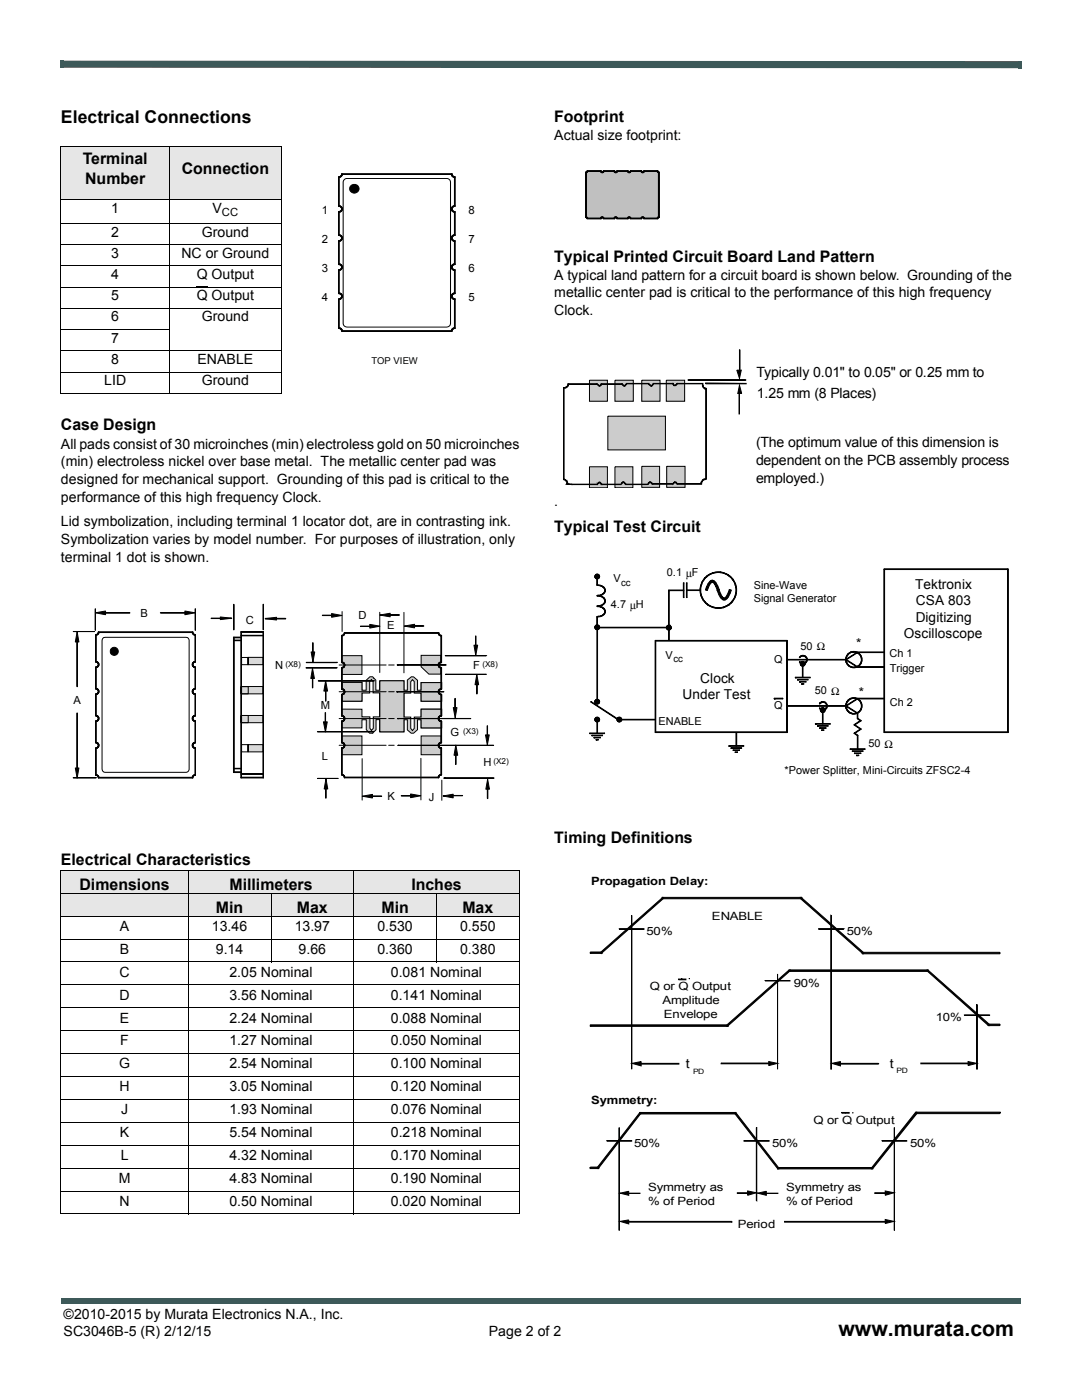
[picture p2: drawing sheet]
<svg xmlns="http://www.w3.org/2000/svg" width="216mm" height="279mm" viewBox="0 0 216 279" stroke-linecap="round" stroke-linejoin="round" font-family="sans-serif">
<defs><g id="words">
<text font-size="4.2" x="167.3" y="266.7">www.murata.com</text>
<text font-size="3.5" x="12.2" y="24.6">Electrical Connections</text>
<g font-size="3.2">
<text x="110.6" y="24.3">Footprint</text>
<text x="16.5" y="32.8">Terminal</text>
<text x="36.3" y="34.7">Connection</text>
<text x="17" y="36.7">Number</text>
<text x="110.6" y="52.2">Typical Printed Circuit Board Land Pattern</text>
<text x="12.2" y="85.9">Case Design</text>
<text x="110.6" y="106.2">Typical Test Circuit</text>
<text x="12.2" y="172.6">Electrical Characteristics</text>
<text x="110.6" y="168.2">Timing Definitions</text>
<text x="15.9" y="177.6">Dimensions</text>
<text x="45.8" y="177.6">Millimeters</text>
<text x="82.1" y="177.6">Inches</text>
<text x="43.1" y="182.1">Min</text>
<text x="59.2" y="182.1">Max</text>
<text x="76.1" y="182.1">Min</text>
<text x="92.3" y="182.1">Max</text>
</g>
<g font-size="2.8">
<text x="110.6" y="28">Actual size footprint:</text>
<text x="22.2" y="42.4">1</text>
<text x="22.2" y="47.2">2</text>
<text x="40.3" y="47.2">Ground</text>
<text x="42.4" y="42.4">V</text>
<text x="22.2" y="51.4">3</text>
<text x="36.2" y="51.4">NC or Ground</text>
<text x="22.2" y="55.7">4</text>
<text x="22.2" y="59.9">5</text>
<text x="39.2" y="55.7">Q Output</text>
<text x="39.2" y="59.9">Q Output</text>
<text x="110.6" y="55.9">A typical land pattern for a circuit board is shown below. Grounding of the</text>
<text x="110.6" y="59.4">metallic center pad is critical to the performance of this high frequency</text>
<text x="22.2" y="64.1">6</text>
<text x="40.3" y="64.1">Ground</text>
<text x="110.6" y="62.9">Clock.</text>
<text x="22.2" y="68.4">7</text>
<text x="20.8" y="76.8">LID</text>
<text x="22.2" y="72.6">8</text>
<text x="39.4" y="72.6">ENABLE</text>
<text x="40.3" y="76.8">Ground</text>
<text x="150.9" y="75.2">Typically 0.01&quot; to 0.05&quot; or 0.25 mm to</text>
<text x="151" y="79.4">1.25 mm (8 Places)</text>
<text x="12.2" y="89.5">All pads consist of 30 microinches (min) electroless gold on 50 microinches</text>
<text x="150.9" y="89.2">(The optimum value of this dimension is</text>
<text x="12.2" y="93.1">(min) electroless nickel over base metal. The metallic center pad was</text>
<text x="150.9" y="92.8">dependent on the PCB assembly process</text>
<text x="12.2" y="96.6">designed for mechanical support. Grounding of this pad is critical to the</text>
<text x="12.2" y="100.1">performance of this high frequency Clock.</text>
<text x="110.6" y="101">.</text>
<text x="150.9" y="96.4">employed.)</text>
<text x="12.2" y="105">Lid symbolization, including terminal 1 locator dot, are in contrasting ink.</text>
<text x="12.2" y="108.6">Symbolization varies by model number. For purposes of illustration, only</text>
<text x="12.2" y="112.1">terminal 1 dot is shown.</text>
<text x="23.9" y="185.8">A</text>
<text x="42.3" y="185.8">13.46</text>
<text x="58.8" y="185.8">13.97</text>
<text x="75.3" y="185.8">0.530</text>
<text x="91.8" y="185.8">0.550</text>
<text x="23.9" y="190.4">B</text>
<text x="43.1" y="190.4">9.14</text>
<text x="59.6" y="190.4">9.66</text>
<text x="75.3" y="190.4">0.360</text>
<text x="91.8" y="190.4">0.380</text>
<text x="23.9" y="194.9">C</text>
<text x="45.8" y="194.9">2.05 Nominal</text>
<text x="78" y="194.9">0.081 Nominal</text>
<text x="23.9" y="199.5">D</text>
<text x="45.8" y="199.5">3.56 Nominal</text>
<text x="78" y="199.5">0.141 Nominal</text>
<text x="23.9" y="204.1">E</text>
<text x="24" y="208.6">F</text>
<text x="45.8" y="204.1">2.24 Nominal</text>
<text x="45.8" y="208.6">1.27 Nominal</text>
<text x="78" y="204.1">0.088 Nominal</text>
<text x="78" y="208.6">0.050 Nominal</text>
<text x="23.8" y="213.2">G</text>
<text x="45.8" y="213.2">2.54 Nominal</text>
<text x="78" y="213.2">0.100 Nominal</text>
<text x="23.9" y="217.8">H</text>
<text x="45.8" y="217.8">3.05 Nominal</text>
<text x="78" y="217.8">0.120 Nominal</text>
<text x="23.9" y="226.9">K</text>
<text x="24.2" y="222.4">J</text>
<text x="45.8" y="222.4">1.93 Nominal</text>
<text x="45.8" y="226.9">5.54 Nominal</text>
<text x="78" y="226.9">0.218 Nominal</text>
<text x="78" y="222.4">0.076 Nominal</text>
<text x="24.1" y="231.5">L</text>
<text x="45.8" y="231.5">4.32 Nominal</text>
<text x="78" y="231.5">0.170 Nominal</text>
<text x="23.7" y="236.1">M</text>
<text x="45.8" y="236.1">4.83 Nominal</text>
<text x="78" y="236.1">0.190 Nominal</text>
<text x="23.9" y="240.6">N</text>
<text x="45.8" y="240.6">0.50 Nominal</text>
<text x="78" y="240.6">0.020 Nominal</text>
<text x="12.7" y="263.2">©2010-2015 by Murata Electronics N.A., Inc.</text>
<text x="12.7" y="266.7">SC3046B-5 (R) 2/12/15</text>
<text x="97.6" y="266.7">Page 2 of 2</text>
</g>
<g font-size="2.7">
<text x="182.6" y="117.6">Tektronix</text>
<text x="182.7" y="124">Digitizing</text>
<text x="182.8" y="120.8">CSA 803</text>
<text x="170.9" y="129.3">*</text>
<text x="180.4" y="127.3">Oscilloscope</text>
<text x="139.7" y="136.4">Clock</text>
<text x="136.2" y="139.4">Under Test</text>
<text x="171.4" y="139">*</text>
</g>
<g font-size="2.6">
<text x="136.9" y="213.2">t</text>
<text x="177.5" y="213.1">t</text>
</g>
<g font-size="2.3">
<text x="64.2" y="42.7">1</text>
<text x="93.5" y="42.7">8</text>
<text x="64.2" y="48.5">2</text>
<text x="93.5" y="48.5">7</text>
<text x="64.2" y="54.3">3</text>
<text x="93.5" y="54.3">6</text>
<text x="64.2" y="60.1">4</text>
<text x="93.5" y="60.1">5</text>
<text x="117.9" y="176.6">Propagation Delay:</text>
<text x="142.1" y="183.7">ENABLE</text>
<text x="129" y="186.5">50%</text>
<text x="169" y="186.5">50%</text>
<text x="129.7" y="197.6">Q or Q Output</text>
<text x="158.4" y="197">90%</text>
<text x="132.2" y="200.4">Amplitude</text>
<text x="132.5" y="203.2">Envelope</text>
<text x="186.7" y="203.8">10%</text>
<text x="117.9" y="220.4">Symmetry:</text>
<text x="162.3" y="224.3">Q or Q Output</text>
<text x="126.5" y="228.8">50%</text>
<text x="154.1" y="228.8">50%</text>
<text x="181.6" y="228.8">50%</text>
<text x="129.3" y="237.6">Symmetry as</text>
<text x="156.9" y="237.6">Symmetry as</text>
<text x="129.3" y="240.5">% of Period</text>
<text x="147.2" y="245.1">Period</text>
<text x="156.9" y="240.5">% of Period</text>
</g>
<g font-size="2.2">
<text x="44.3" y="43.2">CC</text>
<text x="122.4" y="116.1">V</text>
<text x="133.1" y="115">0.1 μF</text>
<text x="150.4" y="117.5">Sine-Wave</text>
<text x="28" y="123.1">B</text>
<text x="49" y="124.5">C</text>
<text x="71.5" y="123.6">D</text>
<text x="77.2" y="125.5">E</text>
<text x="121.9" y="121.4">4.7 μH</text>
<text x="150.4" y="120.2">Signal Generator</text>
<text x="132.8" y="131.4">V</text>
<text x="159.7" y="129.7">50 Ω</text>
<text x="177.5" y="131.2">Ch 1</text>
<text x="54.9" y="133.4">N</text>
<text x="94.4" y="133.6">F</text>
<text x="154.5" y="132.3">Q</text>
<text x="177.5" y="134.2">Trigger</text>
<text x="14.7" y="140.4">A</text>
<text x="64" y="141.5">M</text>
<text x="154.5" y="141.6">Q</text>
<text x="162.6" y="138.6">50 Ω</text>
<text x="177.6" y="140.9">Ch 2</text>
<text x="89.9" y="146.9">G</text>
<text x="131.4" y="144.7">ENABLE</text>
<text x="173.3" y="149.1">50 Ω</text>
<text x="64.2" y="151.6">L</text>
<text x="96.5" y="152.9">H</text>
<text x="156.5" y="154.5">*Power Splitter, Mini-Circuits ZFSC2-4</text>
<text x="77.3" y="159.7">K</text>
<text x="85.6" y="159.8">J</text>
</g>
<g font-size="1.9">
<text x="74.1" y="72.6">TOP VIEW</text>
<text x="123.9" y="116.9">cc</text>
<text x="134.4" y="132.2">cc</text>
</g>
<g font-size="1.6">
<text x="56.9" y="133">(X8)</text>
<text x="96.3" y="133.1">(X8)</text>
<text x="92.4" y="146.5">(X3)</text>
<text x="98.4" y="152.4">(X2)</text>
</g>
<g font-size="1.5">
<text x="138.3" y="214.3">PD</text>
<text x="178.9" y="214.2">PD</text>
</g>
</g></defs>
<g fill="#3d5959">
<path d="M12 12.1h.7v1.4h-.7z"/>
<path d="M203.2 12.2h.7v1.4h-.7z"/>
<path d="M12.7 12.1l190.5 .1v1.4l-190.5-.1z"/>
<path d="M12.2 259.2h.5v1.1h-.5z"/>
<path d="M12.7 259.2h191v1.1h-191z"/>
</g>
<g fill="#e6e6e6">
<path d="M12.2 29.3h21.6v10.6h-21.6z"/>
<path d="M33.8 29.3h22.3v10.6h-22.3z"/>
</g>
<path d="M39.2 57.2h2.2" fill="none" stroke="#000" stroke-width=".21"/>
<g fill="#e6e6e6">
<path d="M12.2 173.7h25.4v4.6h-25.4z"/>
<path d="M37.6 173.7h33v4.6h-33z"/>
<path d="M70.6 173.7h33v4.6h-33z"/>
<path d="M12.2 178.3h41.9v4.5h-41.9z"/>
<path d="M54.1 178.3h16.5v4.5h-16.5z"/>
<path d="M70.6 178.3h16.5v4.5h-16.5z"/>
<path d="M87.1 178.3h16.5v4.5h-16.5z"/>
</g>
<g fill="none" stroke="#000" stroke-width=".2">
<path d="M12.1 29.3h44.1M12.1 39.9h44.1M12.2 29.4v49M33.8 29.2v49.4M56.1 29.4v49M12.1 44.6h44.1M12.1 48.9h44.1M12.1 53.1h44.1M12.1 57.3h44.1M12.1 61.6h44.1M12.1 65.8h21.8M12.1 70h44.1"/>
<path d="M12.1 74.3h44.1M12.1 78.5h44.1M12.1 173.7h91.6M12.1 178.3h91.6M12.2 173.8v68.4M37.6 173.6v68.8M54.1 178.2v13.9M70.6 173.6v68.8M87.1 178.2v13.9M103.6 173.8v68.4M12.1 182.8h91.6M12.1 187.4h91.6"/>
<path d="M12.1 192h91.6M12.1 196.6h91.6M12.1 201.1h91.6M12.1 205.7h91.6M12.1 210.3h91.6M12.1 214.8h91.6M12.1 219.4h91.6M12.1 224h91.6M12.1 228.6h91.6M12.1 233.1h91.6M12.1 237.7h91.6M12.1 242.3h91.6"/>
</g>
<path d="M14 120h88.2v41.2h-88.2z" fill="#fff"/>
<path d="M14 120h88.2v41.2h-88.2z" fill="none" stroke="#fff" stroke-width=".2"/>
<path d="M84 130.8h4v1.3a.54 .54 0 0 0-.6 .6 .54 .54 0 0 0 .6 .5v1.3h-2.4l-1.6-1.4z" fill-rule="evenodd" fill="#ccc" stroke="#000" stroke-width=".2"/>
<path d="M75.8 135.9h4.8v10.2h-4.8z" fill-rule="evenodd" fill="#d9d9d9" stroke="#000" stroke-width=".2"/>
<g fill="#ccc" stroke="#000" stroke-width=".2">
<path d="M84 146.9h4.1v1.3a.53 .53 0 0 0-.6 .6 .53 .53 0 0 0 .6 .5v1.3h-4.1z" fill-rule="evenodd"/>
<path d="M84 136.2h4.1v1.3a.53 .53 0 0 0-.6 .6 .53 .53 0 0 0 .6 .5v1.4h-4.1z" fill-rule="evenodd"/>
<path d="M84 141.5h4.1v1.4a.53 .53 0 0 0-.6 .5 .53 .53 0 0 0 .6 .5v1.4h-4.1z" fill-rule="evenodd"/>
<path d="M68.2 136.2h4v3.8h-4v-1.4a.53 .53 0 0 0 .5-.5 .53 .53 0 0 0-.5-.6z" fill-rule="evenodd"/>
<path d="M68.3 136.2h3.9v1.6h.9v-2l.7-.7h.6l.6 .6v2.1h.8v-1.9h4.8v1.9h.7v-2.1l.8-.6h.4l.8 .7v2h.7v-1.6h4.1v1.3a.6 .6 0 0 0-.6 .6 .6 .6 0 0 0 .6 .6v1.2h-4.1v-1.6h-1.3v-2.3l-.4-.4-.3 .5v2.2h-1.4v4.8h1.4v2.3l.3 .4 .4-.4v-2.3h1.3v-1.6h4.1v1.3a.58 .58 0 0 0-.6 .6 .58 .58 0 0 0 .6 .6v1.3h-4.1v-1.7h-.7v2l-.8 .7h-.5l-.7-.6v-2.1h-.7v2.5h-4.8v-2.5h-.8v2l-.7 .7h-.6l-.6-.7v-2h-.9v1.7h-4v-1.4a.53 .53 0 0 0 .6-.5 .53 .53 0 0 0-.6-.5v-1.4h4v1.6h1.6v2.2l.3 .5 .4-.4v-2.3h1.3v-4.8h-1.4v-2.3l-.3-.4-.3 .4v2.3h-1.6v1.6h-3.9v-1.3a.55 .55 0 0 0 .5-.6 .55 .55 0 0 0-.5-.5z" fill-rule="evenodd"/>
<path d="M68.2 146.9h4v3.7h-4v-1.3a.53 .53 0 0 0 .5-.5 .53 .53 0 0 0-.5-.6z" fill-rule="evenodd"/>
<path d="M68.2 130.9h4v3.7h-4v-1.4a.53 .53 0 0 0 .5-.5 .53 .53 0 0 0-.5-.5z" fill-rule="evenodd"/>
</g>
<g fill="#d9d9d9" stroke="#000" stroke-width=".2">
<path d="M49.5 131.2h3v1.5h-3z" fill-rule="evenodd"/>
<path d="M48.1 137h4.4v1.5h-4.4z" fill-rule="evenodd"/>
<path d="M48.1 142.8h4.4v1.4h-4.4z" fill-rule="evenodd"/>
<path d="M49.5 148.6h3v1.5h-3z" fill-rule="evenodd"/>
</g>
<g fill="#000" stroke="#000" stroke-width=".2">
<path d="M15.3 127.7l.1 9.4z" fill-rule="evenodd"/>
<path d="M15.4 126.1l.3 2h-.7z" fill-rule="evenodd"/>
<path d="M14.6 126h4.3z" fill-rule="evenodd"/>
<path d="M19 121.5v4.3z" fill-rule="evenodd"/>
<path d="M19.1 126.7h.2z" fill-rule="evenodd"/>
<path d="M19.1 137.4l.2 .1z" fill-rule="evenodd"/>
<path d="M19.1 132l.2 .1h-.2z" fill-rule="evenodd"/>
<path d="M19.1 133.1h.1v4.4z" fill-rule="evenodd"/>
<path d="M19.1 126.7h.1v5.4h-.1z" fill-rule="evenodd"/>
<path d="M19.2 137.4h.1v.2z" fill-rule="evenodd"/>
<path d="M19.2 132l.2 .1h-.2z" fill-rule="evenodd"/>
<path d="M19.1 138.5l.2 .1z" fill-rule="evenodd"/>
<path d="M19.1 133.1l.2 .1z" fill-rule="evenodd"/>
<path d="M19.2 126.7h.2z" fill-rule="evenodd"/>
<path d="M19.2 138.5h.2l-.2 .1z" fill-rule="evenodd"/>
<path d="M19.2 132.1h.3z" fill-rule="evenodd"/>
<path d="M19.2 133.1h.1l.1 .1z" fill-rule="evenodd"/>
<path d="M19.3 137.5l.2 .1z" fill-rule="evenodd"/>
<path d="M19.3 132.1l.2 .1z" fill-rule="evenodd"/>
<path d="M19.3 126.6h.2l-.2 .1z" fill-rule="evenodd"/>
<path d="M19.2 138.5h.3l-.3 .1z" fill-rule="evenodd"/>
<path d="M19.2 133.1l.2-.1 .1 .2z" fill-rule="evenodd"/>
<path d="M19.4 137.5l.1 .2z" fill-rule="evenodd"/>
<path d="M19.4 132.1l.2 .1-.1 .1z" fill-rule="evenodd"/>
<path d="M19.4 133l.1 .1-.2 .1z" fill-rule="evenodd"/>
<path d="M19.3 138.5l.2-.1v.1z" fill-rule="evenodd"/>
<path d="M19.5 137.5l.1 .2h-.1z" fill-rule="evenodd"/>
<path d="M19.5 132.2l.1 .1z" fill-rule="evenodd"/>
<path d="M19.4 126.6l.2-.1-.1 .2z" fill-rule="evenodd"/>
<path d="M19.4 138.4l.2-.1-.1 .2z" fill-rule="evenodd"/>
<path d="M19.4 133l.2 .1h-.2z" fill-rule="evenodd"/>
<path d="M19.5 137.6l.2 .2z" fill-rule="evenodd"/>
<path d="M19.5 132.2l.1 .2z" fill-rule="evenodd"/>
<path d="M19.5 132.9h.1l-.1 .2z" fill-rule="evenodd"/>
<path d="M19.6 126.4v.1l-.1 .1z" fill-rule="evenodd"/>
<path d="M19.6 137.7l.1 .1z" fill-rule="evenodd"/>
<path d="M19.6 138.2h.1l-.1 .2z" fill-rule="evenodd"/>
<path d="M19.6 132.3l.1 .2h-.1z" fill-rule="evenodd"/>
<path d="M19.6 132.8l.1 .1-.2 .1z" fill-rule="evenodd"/>
<path d="M19.6 137.8h.1v.1z" fill-rule="evenodd"/>
<path d="M19.6 137.9l.1-.1v.2z" fill-rule="evenodd"/>
<path d="M19.6 138.2h.1l-.1 .1z" fill-rule="evenodd"/>
<path d="M19.6 132.4l.1 .1z" fill-rule="evenodd"/>
<path d="M19.6 132.5l.1-.1v.3z" fill-rule="evenodd"/>
<path d="M19.6 132.8h.1l-.1 .1z" fill-rule="evenodd"/>
<path d="M19.6 137.9l.1 .2z" fill-rule="evenodd"/>
<path d="M19.6 138l.1 .2h-.1z" fill-rule="evenodd"/>
<path d="M19.6 138.1l.1 .2z" fill-rule="evenodd"/>
<path d="M19.6 132.5l.1 .2z" fill-rule="evenodd"/>
<path d="M19.6 132.6l.1 .2z" fill-rule="evenodd"/>
<path d="M19.6 132.7h.1l-.1 .2z" fill-rule="evenodd"/>
<path d="M19.6 126.3h.1l-.1 .2z" fill-rule="evenodd"/>
<path d="M19.6 126.1h18.8l.1 .1h-18.9z" fill-rule="evenodd"/>
<path d="M19.6 126.2l.1 .2h-.1z" fill-rule="evenodd"/>
<path d="M19.7 126.1v.2h-.1z" fill-rule="evenodd"/>
<path d="M20.7 122.3h5.2z" fill-rule="evenodd"/>
<path d="M19 122.3l2.1-.4v.8z" fill-rule="evenodd"/>
<path d="M36.9 121.9l2 .4-2 .4z" fill-rule="evenodd"/>
<path d="M32 122.3h5.3z" fill-rule="evenodd"/>
<path d="M38.4 126.1l.1 .2z" fill-rule="evenodd"/>
<path d="M38.4 137.9l.1 .2z" fill-rule="evenodd"/>
<path d="M38.4 137.9h.1v.1z" fill-rule="evenodd"/>
<path d="M38.4 137.8h.1v.1z" fill-rule="evenodd"/>
<path d="M38.4 132.5l.1 .2z" fill-rule="evenodd"/>
<path d="M38.4 132.5h.1v.2z" fill-rule="evenodd"/>
<path d="M38.4 132.4h.1v.1z" fill-rule="evenodd"/>
<path d="M38.4 138.1l.1 .2z" fill-rule="evenodd"/>
<path d="M38.4 138l.1 .2h-.1z" fill-rule="evenodd"/>
<path d="M38.4 137.7h.1v.2z" fill-rule="evenodd"/>
<path d="M38.4 132.7l.1 .1v.1z" fill-rule="evenodd"/>
<path d="M38.4 132.6l.1 .2h-.1z" fill-rule="evenodd"/>
<path d="M38.4 132.3h.2l-.1 .2z" fill-rule="evenodd"/>
<path d="M38.4 126.2l.1 .2z" fill-rule="evenodd"/>
<path d="M38.5 137.6h.1l-.1 .2z" fill-rule="evenodd"/>
<path d="M38.5 132.2l.1 .1-.1 .1z" fill-rule="evenodd"/>
<path d="M38.4 126.3l.2 .2z" fill-rule="evenodd"/>
<path d="M38.4 138.2l.1 .1z" fill-rule="evenodd"/>
<path d="M38.4 132.8l.1 .1z" fill-rule="evenodd"/>
<path d="M38.4 138.2l.2 .1v.1z" fill-rule="evenodd"/>
<path d="M38.5 137.6h.2l-.1 .1z" fill-rule="evenodd"/>
<path d="M38.4 132.9l.2 .1z" fill-rule="evenodd"/>
<path d="M38.5 132.2h.2l-.1 .2z" fill-rule="evenodd"/>
<path d="M38.5 126.4l.1 .2z" fill-rule="evenodd"/>
<path d="M38.5 137.6l.2-.1-.1 .2z" fill-rule="evenodd"/>
<path d="M38.5 132.2l.2-.1-.1 .2z" fill-rule="evenodd"/>
<path d="M38.5 138.3l.1 .2z" fill-rule="evenodd"/>
<path d="M38.5 132.9l.2 .1-.1 .1z" fill-rule="evenodd"/>
<path d="M38.6 137.5l.2 .1z" fill-rule="evenodd"/>
<path d="M38.6 132.1l.2 .1h-.2z" fill-rule="evenodd"/>
<path d="M38.5 126.5l.2 .2z" fill-rule="evenodd"/>
<path d="M38.5 138.3l.2 .2z" fill-rule="evenodd"/>
<path d="M38.6 132.9l.1 .2z" fill-rule="evenodd"/>
<path d="M38.6 126.5l.2 .2h-.2z" fill-rule="evenodd"/>
<path d="M38.7 138.4l.1 .1h-.2z" fill-rule="evenodd"/>
<path d="M38.7 137.5h.2z" fill-rule="evenodd"/>
<path d="M38.6 133l.2 .1z" fill-rule="evenodd"/>
<path d="M38.7 132.1h.2l-.2 .1z" fill-rule="evenodd"/>
<path d="M38.7 138.4l.2 .1z" fill-rule="evenodd"/>
<path d="M38.7 137.4l.2 .1-.1 .1z" fill-rule="evenodd"/>
<path d="M38.7 133.1l.2 .1h-.2z" fill-rule="evenodd"/>
<path d="M38.8 132.1h.1z" fill-rule="evenodd"/>
<path d="M38.7 126.6l.2 .1z" fill-rule="evenodd"/>
<path d="M38.8 138.5l.1 .1z" fill-rule="evenodd"/>
<path d="M38.8 137.4l.2 .1z" fill-rule="evenodd"/>
<path d="M38.8 133.1l.1 .1h-.1z" fill-rule="evenodd"/>
<path d="M38.8 132l.2 .1-.2 .1z" fill-rule="evenodd"/>
<path d="M38.8 126.7h.2z" fill-rule="evenodd"/>
<path d="M38.8 138.5l.2 .1h-.2z" fill-rule="evenodd"/>
<path d="M38.8 133.1l.2 .1z" fill-rule="evenodd"/>
<path d="M38.9 121.5l.1 4.3z" fill-rule="evenodd"/>
<path d="M38.9 133.1h.1v4.4z" fill-rule="evenodd"/>
<path d="M38.9 126.7h.1v5.4h-.1z" fill-rule="evenodd"/>
<path d="M42.1 123.4h4.1z" fill-rule="evenodd"/>
<path d="M44 123.1l2.2 .3-2.2 .3z" fill-rule="evenodd"/>
<path d="M46.6 127.8l1.5-.1 .1 .1-1.6 .1z" fill-rule="evenodd"/>
<path d="M46.6 127.1h1.6v.2h-1.5z" fill-rule="evenodd"/>
<path d="M46.7 120.6v5.1z" fill-rule="evenodd"/>
<path d="M48.1 126h4.5v.2h-4.5z" fill-rule="evenodd"/>
<path d="M48.1 126.8h4.5v.1h-4.5z" fill-rule="evenodd"/>
<path d="M52.5 120.6l.1 5.1z" fill-rule="evenodd"/>
<path d="M53 123.4l4 .1h-4z" fill-rule="evenodd"/>
<path d="M53 123.5l2.2-.3v.5z" fill-rule="evenodd"/>
<path d="M61.1 133.3h6z" fill-rule="evenodd"/>
<path d="M61.1 132.2h6.1z" fill-rule="evenodd"/>
<path d="M62.3 135.1l.1 2.2z" fill-rule="evenodd"/>
<path d="M62.4 128.2l.1 2.3z" fill-rule="evenodd"/>
<path d="M62.4 133.4l.3 2h-.7z" fill-rule="evenodd"/>
<path d="M62.1 130.1h.7l-.4 2z" fill-rule="evenodd"/>
<path d="M63.5 135.9h11.1z" fill-rule="evenodd"/>
<path d="M65 135.9l.4 2h-.8z" fill-rule="evenodd"/>
<path d="M65 137.7v2.2z" fill-rule="evenodd"/>
<path d="M66.2 122.4l2 .4-2 .4z" fill-rule="evenodd"/>
<path d="M64.3 122.8l2.2 .1z" fill-rule="evenodd"/>
<path d="M68.2 133.2h.1l-.1 4.4z" fill-rule="evenodd"/>
<path d="M68.2 138.6h.1v4.3h-.1z" fill-rule="evenodd"/>
<path d="M68.2 132.1l.2 .1h-.2z" fill-rule="evenodd"/>
<path d="M68.2 137.5l.1 .1z" fill-rule="evenodd"/>
<path d="M68.3 132.1l.1 .1z" fill-rule="evenodd"/>
<path d="M68.2 133.2l.2 .1z" fill-rule="evenodd"/>
<path d="M68.2 126.8h.1l-.1 5.5z" fill-rule="evenodd"/>
<path d="M68.3 137.5l.1 .1z" fill-rule="evenodd"/>
<path d="M68.2 138.6l.1-.1v.2z" fill-rule="evenodd"/>
<path d="M68.2 126.8l.2 .1h-.2z" fill-rule="evenodd"/>
<path d="M68.3 132.2l.2 .1z" fill-rule="evenodd"/>
<path d="M68.3 137.5l.2 .1z" fill-rule="evenodd"/>
<path d="M68.2 138.6h.2z" fill-rule="evenodd"/>
<path d="M68.3 133.2h.1v.1z" fill-rule="evenodd"/>
<path d="M68.3 126.8l.2-.1v.2h-.2z" fill-rule="evenodd"/>
<path d="M68.4 132.2l.2 .1z" fill-rule="evenodd"/>
<path d="M68.3 133.2h.2l-.2 .1z" fill-rule="evenodd"/>
<path d="M68.4 137.5l.2 .2z" fill-rule="evenodd"/>
<path d="M68.3 138.5l.2 .1z" fill-rule="evenodd"/>
<path d="M68.5 132.2l.1 .2z" fill-rule="evenodd"/>
<path d="M68.4 133.2h.2z" fill-rule="evenodd"/>
<path d="M68.4 126.7l.2 .1-.2 .1z" fill-rule="evenodd"/>
<path d="M68.5 137.6l.1 .2z" fill-rule="evenodd"/>
<path d="M68.4 138.5h.2l-.2 .1z" fill-rule="evenodd"/>
<path d="M68.5 132.3l.2 .1z" fill-rule="evenodd"/>
<path d="M68.5 133.1h.1v.1z" fill-rule="evenodd"/>
<path d="M68.5 126.6l.1 .1-.1 .1z" fill-rule="evenodd"/>
<path d="M68.6 137.6l.1 .2z" fill-rule="evenodd"/>
<path d="M68.5 138.4l.1 .1-.1 .1z" fill-rule="evenodd"/>
<path d="M68.6 132.4l.1 .1z" fill-rule="evenodd"/>
<path d="M68.5 133.1h.2l-.2 .1z" fill-rule="evenodd"/>
<path d="M68.6 126.6l.1 .1h-.2z" fill-rule="evenodd"/>
<path d="M68.6 137.7l.1 .2z" fill-rule="evenodd"/>
<path d="M68.5 138.4l.1-.1 .1 .2h-.2z" fill-rule="evenodd"/>
<path d="M68.6 132.4l.1 .2z" fill-rule="evenodd"/>
<path d="M68.6 132.9l.1 .2z" fill-rule="evenodd"/>
<path d="M68.6 137.8l.1 .1z" fill-rule="evenodd"/>
<path d="M68.6 138.3l.1 .2z" fill-rule="evenodd"/>
<path d="M68.7 132.5v.2z" fill-rule="evenodd"/>
<path d="M68.6 132.9h.2l-.1 .2z" fill-rule="evenodd"/>
<path d="M68.6 126.5h.1v.2z" fill-rule="evenodd"/>
<path d="M68.6 137.8l.2 .1-.1 .1z" fill-rule="evenodd"/>
<path d="M68.6 138.2h.2l-.1 .2z" fill-rule="evenodd"/>
<path d="M68.7 132.5l.1 .3z" fill-rule="evenodd"/>
<path d="M68.7 132.6v.2z" fill-rule="evenodd"/>
<path d="M68.7 132.7v.2z" fill-rule="evenodd"/>
<path d="M68.7 132.8v.2z" fill-rule="evenodd"/>
<path d="M68.7 126.3h.1l-.1 .2z" fill-rule="evenodd"/>
<path d="M68.7 126.4h.1l-.2 .2z" fill-rule="evenodd"/>
<path d="M68.7 137.9h.1l-.1 .2z" fill-rule="evenodd"/>
<path d="M68.7 138l.1 .2z" fill-rule="evenodd"/>
<path d="M68.7 138l.1 .2z" fill-rule="evenodd"/>
<path d="M68.7 138.2h.1l-.1 .1z" fill-rule="evenodd"/>
<path d="M68.7 126.3h18.9l-18.9 .1z" fill-rule="evenodd"/>
<path d="M73.8 124.6l2 .4-2 .3z" fill-rule="evenodd"/>
<path d="M71.9 124.9l2.2 .1z" fill-rule="evenodd"/>
<path d="M77.4 122.7l2.3 .1z" fill-rule="evenodd"/>
<path d="M75.8 122.7l2.1-.3v.7z" fill-rule="evenodd"/>
<path d="M82.3 124.9h2.3z" fill-rule="evenodd"/>
<path d="M80.7 124.9l2-.3v.7z" fill-rule="evenodd"/>
<path d="M87.4 126.3h.2l-.1 .2z" fill-rule="evenodd"/>
<path d="M87.5 126.4h.1v.2z" fill-rule="evenodd"/>
<path d="M87.5 126.5l.1 .2z" fill-rule="evenodd"/>
<path d="M87.5 126.6l.2 .1z" fill-rule="evenodd"/>
<path d="M87.5 132.7v.2z" fill-rule="evenodd"/>
<path d="M87.5 132.6l.1 .1-.1 .1z" fill-rule="evenodd"/>
<path d="M87.5 132.5l.1 .1-.1 .2z" fill-rule="evenodd"/>
<path d="M87.5 132.5h.1l-.1 .2z" fill-rule="evenodd"/>
<path d="M87.5 138l.1 .2h-.1z" fill-rule="evenodd"/>
<path d="M87.4 138h.2l-.1 .2z" fill-rule="evenodd"/>
<path d="M87.5 137.9h.1l-.1 .2z" fill-rule="evenodd"/>
<path d="M87.5 137.8h.1l-.1 .2z" fill-rule="evenodd"/>
<path d="M87.5 132.8v.2z" fill-rule="evenodd"/>
<path d="M87.5 132.4h.1l-.1 .2z" fill-rule="evenodd"/>
<path d="M87.6 126.6l.2 .2z" fill-rule="evenodd"/>
<path d="M87.5 138.1l.1 .2z" fill-rule="evenodd"/>
<path d="M87.5 137.8l.1 .1h-.1z" fill-rule="evenodd"/>
<path d="M87.5 132.9l.1 .2z" fill-rule="evenodd"/>
<path d="M87.6 132.3l.1 .1-.2 .1z" fill-rule="evenodd"/>
<path d="M87.5 138.2l.1 .2z" fill-rule="evenodd"/>
<path d="M87.6 137.7l.1 .1-.2 .1z" fill-rule="evenodd"/>
<path d="M87.5 132.9l.1 .2z" fill-rule="evenodd"/>
<path d="M87.5 132.4l.2-.1-.1 .2z" fill-rule="evenodd"/>
<path d="M87.5 138.3l.2 .2z" fill-rule="evenodd"/>
<path d="M87.5 137.7l.2-.1v.2z" fill-rule="evenodd"/>
<path d="M87.5 133l.2 .1z" fill-rule="evenodd"/>
<path d="M87.6 132.3h.2l-.2 .1z" fill-rule="evenodd"/>
<path d="M87.7 126.7h.2v.2z" fill-rule="evenodd"/>
<path d="M87.6 138.3l.1 .2z" fill-rule="evenodd"/>
<path d="M87.6 137.6h.2l-.1 .2z" fill-rule="evenodd"/>
<path d="M87.6 133.1l.2 .1z" fill-rule="evenodd"/>
<path d="M87.7 132.3l.2-.1z" fill-rule="evenodd"/>
<path d="M87.7 138.4l.1 .2z" fill-rule="evenodd"/>
<path d="M87.7 137.6h.2l-.1 .1z" fill-rule="evenodd"/>
<path d="M87.8 126.7l.2 .2h-.2z" fill-rule="evenodd"/>
<path d="M87.7 133.1l.2 .1z" fill-rule="evenodd"/>
<path d="M87.7 132.2h.2z" fill-rule="evenodd"/>
<path d="M87.7 138.5l.2 .1z" fill-rule="evenodd"/>
<path d="M87.7 137.5l.2 .1-.1 .1z" fill-rule="evenodd"/>
<path d="M87.8 132.2h.2z" fill-rule="evenodd"/>
<path d="M87.8 137.5l.2 .1z" fill-rule="evenodd"/>
<path d="M87.7 133.2l.2 .1z" fill-rule="evenodd"/>
<path d="M87.9 126.8l.2 .1h-.2z" fill-rule="evenodd"/>
<path d="M87.7 138.5l.2 .1z" fill-rule="evenodd"/>
<path d="M87.9 133.2l.1 .1h-.1z" fill-rule="evenodd"/>
<path d="M87.9 132.2h.2z" fill-rule="evenodd"/>
<path d="M88 133.2h.1v4.4l-.1-.1z" fill-rule="evenodd"/>
<path d="M88 138.6h.1v4.3h-.1z" fill-rule="evenodd"/>
<path d="M87.8 138.5l.2 .1z" fill-rule="evenodd"/>
<path d="M87.9 137.5h.2z" fill-rule="evenodd"/>
<path d="M87.9 133.2l.2 .1z" fill-rule="evenodd"/>
<path d="M87.9 138.5l.2 .1-.2 .1z" fill-rule="evenodd"/>
<path d="M88 126.8h.1v5.5z" fill-rule="evenodd"/>
<path d="M79.2 138l9.4 .1z" fill-rule="evenodd"/>
<path d="M88.9 130.9h8z" fill-rule="evenodd"/>
<path d="M79.3 132.7h9.7z" fill-rule="evenodd"/>
<path d="M94.6 128.8h.7l-.4 2z" fill-rule="evenodd"/>
<path d="M95.1 134.6l.4 2.1h-.7z" fill-rule="evenodd"/>
<path d="M94.9 126.9l.1 2.3z" fill-rule="evenodd"/>
<path d="M95.1 136.3l.1 2.2z" fill-rule="evenodd"/>
<path d="M88.9 134.6h8.1z" fill-rule="evenodd"/>
<path d="M14.6 155.2h4.5z" fill-rule="evenodd"/>
<path d="M15.4 142.3v11z" fill-rule="evenodd"/>
<path d="M15 153.3h.7l-.3 2z" fill-rule="evenodd"/>
<path d="M19.1 149.3h.1v5.4z" fill-rule="evenodd"/>
<path d="M19.1 148.2l.2 .1z" fill-rule="evenodd"/>
<path d="M19.1 142.8l.2 .1z" fill-rule="evenodd"/>
<path d="M19.1 138.5h.1l-.1 4.4z" fill-rule="evenodd"/>
<path d="M19.2 148.2l.2 .1z" fill-rule="evenodd"/>
<path d="M19.1 143.9h.1v4.4z" fill-rule="evenodd"/>
<path d="M19.2 142.8l.1 .1z" fill-rule="evenodd"/>
<path d="M19.1 149.2h.1l.1 .1z" fill-rule="evenodd"/>
<path d="M19.1 143.9l.2 .1z" fill-rule="evenodd"/>
<path d="M19.1 154.6l.2 .1h-.2z" fill-rule="evenodd"/>
<path d="M19.2 148.2l.3 .1h-.2z" fill-rule="evenodd"/>
<path d="M19.2 149.2l.2 .1z" fill-rule="evenodd"/>
<path d="M19.2 142.8l.3 .1h-.3z" fill-rule="evenodd"/>
<path d="M19.2 143.8l.2 .1z" fill-rule="evenodd"/>
<path d="M19.3 148.2l.2 .1z" fill-rule="evenodd"/>
<path d="M19.3 142.9h.2v.1z" fill-rule="evenodd"/>
<path d="M19.2 149.2l.3 .1h-.3z" fill-rule="evenodd"/>
<path d="M19.2 154.6h.2v.2z" fill-rule="evenodd"/>
<path d="M19.2 143.8h.2l.1 .1z" fill-rule="evenodd"/>
<path d="M19.4 148.3l.2 .1z" fill-rule="evenodd"/>
<path d="M19.3 149.2l.2-.1-.1 .2z" fill-rule="evenodd"/>
<path d="M19.4 142.9h.2l-.1 .2z" fill-rule="evenodd"/>
<path d="M19.3 143.8h.2l-.2 .1z" fill-rule="evenodd"/>
<path d="M19.5 148.3l.1 .1v.1z" fill-rule="evenodd"/>
<path d="M19.5 142.9l.1 .2z" fill-rule="evenodd"/>
<path d="M19.4 149.1l.2 .1-.2 .1z" fill-rule="evenodd"/>
<path d="M19.3 154.7l.2 .1z" fill-rule="evenodd"/>
<path d="M19.5 143.7l.1 .1-.2 .1z" fill-rule="evenodd"/>
<path d="M19.5 148.4h.2l-.1 .2z" fill-rule="evenodd"/>
<path d="M19.5 149h.1v.2z" fill-rule="evenodd"/>
<path d="M19.5 143l.1 .2z" fill-rule="evenodd"/>
<path d="M19.5 143.6l.1 .1-.1 .1z" fill-rule="evenodd"/>
<path d="M19.6 148.4l.1 .2z" fill-rule="evenodd"/>
<path d="M19.5 149l.1-.1 .1 .2z" fill-rule="evenodd"/>
<path d="M19.4 154.7l.2 .2z" fill-rule="evenodd"/>
<path d="M19.6 143l.1 .3z" fill-rule="evenodd"/>
<path d="M19.6 143.6l.1 .1-.2 .1z" fill-rule="evenodd"/>
<path d="M19.6 148.5l.1 .2z" fill-rule="evenodd"/>
<path d="M19.6 148.6h.1v.2z" fill-rule="evenodd"/>
<path d="M19.6 148.9h.1l-.1 .2z" fill-rule="evenodd"/>
<path d="M19.6 143.1h.1v.2z" fill-rule="evenodd"/>
<path d="M19.6 143.2l.1 .2z" fill-rule="evenodd"/>
<path d="M19.6 143.5h.1l-.1 .2z" fill-rule="evenodd"/>
<path d="M19.6 148.7l.1 .1z" fill-rule="evenodd"/>
<path d="M19.6 148.8l.1 .1z" fill-rule="evenodd"/>
<path d="M19.6 148.8l.1 .2z" fill-rule="evenodd"/>
<path d="M19.6 143.3l.1 .2z" fill-rule="evenodd"/>
<path d="M19.6 143.4l.1 .2z" fill-rule="evenodd"/>
<path d="M19.6 143.4h.1l-.1 .2z" fill-rule="evenodd"/>
<path d="M19.5 154.8l.1 .1z" fill-rule="evenodd"/>
<path d="M19.6 155.2l18.9-.1v.1l-18.9 .1z" fill-rule="evenodd"/>
<path d="M19.5 154.9l.2 .1h-.1z" fill-rule="evenodd"/>
<path d="M19.6 155.1l.1-.1v.3z" fill-rule="evenodd"/>
<path d="M19.6 155h.1v.2z" fill-rule="evenodd"/>
<path d="M38.4 148.7l.1 .1z" fill-rule="evenodd"/>
<path d="M38.4 148.6h.1v.2z" fill-rule="evenodd"/>
<path d="M38.4 148.5h.1v.2z" fill-rule="evenodd"/>
<path d="M38.4 155l.1 .3z" fill-rule="evenodd"/>
<path d="M38.4 154.9l.1 .1v.2z" fill-rule="evenodd"/>
<path d="M38.4 143.3l.1 .2z" fill-rule="evenodd"/>
<path d="M38.4 143.2l.1 .1v.1z" fill-rule="evenodd"/>
<path d="M38.4 143.1l.1 .1v.1z" fill-rule="evenodd"/>
<path d="M38.4 148.8l.1 .2h-.1z" fill-rule="evenodd"/>
<path d="M38.4 148.7l.1 .2z" fill-rule="evenodd"/>
<path d="M38.4 148.4h.2l-.1 .2z" fill-rule="evenodd"/>
<path d="M38.4 143.4l.1 .2z" fill-rule="evenodd"/>
<path d="M38.4 143.4l.1 .2z" fill-rule="evenodd"/>
<path d="M38.4 143.1h.2l-.1 .1h-.1z" fill-rule="evenodd"/>
<path d="M38.5 148.4h.1l-.1 .2z" fill-rule="evenodd"/>
<path d="M38.5 154.9h.1l-.1 .1h-.1z" fill-rule="evenodd"/>
<path d="M38.5 143h.1l-.1 .2z" fill-rule="evenodd"/>
<path d="M38.4 148.9h.1v.2z" fill-rule="evenodd"/>
<path d="M38.5 154.9l.2-.1-.1 .2z" fill-rule="evenodd"/>
<path d="M38.4 143.5l.1 .2z" fill-rule="evenodd"/>
<path d="M38.5 148.9l.1 .2z" fill-rule="evenodd"/>
<path d="M38.5 148.4l.2-.1-.1 .2z" fill-rule="evenodd"/>
<path d="M38.4 143.6l.2 .2z" fill-rule="evenodd"/>
<path d="M38.5 143l.2-.1-.1 .2z" fill-rule="evenodd"/>
<path d="M38.5 148.3l.2 .1h-.2z" fill-rule="evenodd"/>
<path d="M38.5 154.8l.2-.1-.1 .2z" fill-rule="evenodd"/>
<path d="M38.5 142.9h.2l-.1 .2z" fill-rule="evenodd"/>
<path d="M38.5 149l.2 .2z" fill-rule="evenodd"/>
<path d="M38.5 143.6l.2 .2z" fill-rule="evenodd"/>
<path d="M38.6 148.3h.2l-.2 .1z" fill-rule="evenodd"/>
<path d="M38.6 154.7h.2l-.2 .1z" fill-rule="evenodd"/>
<path d="M38.6 142.9h.2l-.1 .1z" fill-rule="evenodd"/>
<path d="M38.5 149.1l.2 .2z" fill-rule="evenodd"/>
<path d="M38.6 143.7l.1 .2z" fill-rule="evenodd"/>
<path d="M38.6 149.1l.2 .2h-.2z" fill-rule="evenodd"/>
<path d="M38.7 148.3l.2-.1z" fill-rule="evenodd"/>
<path d="M38.7 154.6l.2 .1-.2 .1z" fill-rule="evenodd"/>
<path d="M38.6 143.8l.2 .1z" fill-rule="evenodd"/>
<path d="M38.7 142.8l.2 .1h-.2z" fill-rule="evenodd"/>
<path d="M38.7 149.1l.1 .2-.1-.1z" fill-rule="evenodd"/>
<path d="M38.8 148.2l.1 .1h-.1z" fill-rule="evenodd"/>
<path d="M38.7 143.8l.2 .1h-.2z" fill-rule="evenodd"/>
<path d="M38.8 142.8l.1 .1h-.1z" fill-rule="evenodd"/>
<path d="M38.8 154.6h.2v.1z" fill-rule="evenodd"/>
<path d="M38.8 149.2l.1 .1h-.1z" fill-rule="evenodd"/>
<path d="M38.8 148.2l.2 .1z" fill-rule="evenodd"/>
<path d="M38.8 143.8l.1 .1h-.2z" fill-rule="evenodd"/>
<path d="M38.8 142.8l.2 .1h-.2z" fill-rule="evenodd"/>
<path d="M38.9 149.2l.1 .1v5.4z" fill-rule="evenodd"/>
<path d="M38.8 149.2l.2 .1-.2 .1z" fill-rule="evenodd"/>
<path d="M38.8 143.8l.2 .2z" fill-rule="evenodd"/>
<path d="M38.9 143.9h.1v4.4z" fill-rule="evenodd"/>
<path d="M38.9 138.5h.1v4.4z" fill-rule="evenodd"/>
<path d="M46.6 153.3h1.6v.1h-1.6z" fill-rule="evenodd"/>
<path d="M46.6 154.1l1.6-.1v.1l-1.6 .1z" fill-rule="evenodd"/>
<path d="M46.6 127.1l.1 .1v27z" fill-rule="evenodd"/>
<path d="M48.1 155.1h4.5v.2h-4.5z" fill-rule="evenodd"/>
<path d="M48.1 154.4h4.5v.1h-4.5z" fill-rule="evenodd"/>
<path d="M48.1 126l.1 29.3z" fill-rule="evenodd"/>
<path d="M52.5 126l.1 29.3z" fill-rule="evenodd"/>
<path d="M63.3 146l11.1 .1z" fill-rule="evenodd"/>
<path d="M64.5 144.1h.8l-.4 2z" fill-rule="evenodd"/>
<path d="M64.9 142.2l.1 2.2z" fill-rule="evenodd"/>
<path d="M65 157.1l.1 2.2z" fill-rule="evenodd"/>
<path d="M65 155.4l.4 2.1h-.7z" fill-rule="evenodd"/>
<path d="M63.4 155.3l4.1 .1z" fill-rule="evenodd"/>
<path d="M68.2 143.9v4.4z" fill-rule="evenodd"/>
<path d="M68.2 149.2l.1 .1-.1 5.4z" fill-rule="evenodd"/>
<path d="M68.2 154.6h.2l-.2 .1z" fill-rule="evenodd"/>
<path d="M68.2 142.8l.2 .1z" fill-rule="evenodd"/>
<path d="M68.2 148.1l.1 .2z" fill-rule="evenodd"/>
<path d="M68.3 142.8l.1 .2z" fill-rule="evenodd"/>
<path d="M68.2 143.9l.2 .1h-.2z" fill-rule="evenodd"/>
<path d="M68.2 148.2l.2 .1z" fill-rule="evenodd"/>
<path d="M68.2 149.2l.2 .1-.2 .1z" fill-rule="evenodd"/>
<path d="M68.3 154.6l.2 .1z" fill-rule="evenodd"/>
<path d="M68.3 142.8l.2 .2z" fill-rule="evenodd"/>
<path d="M68.3 148.2l.2 .1z" fill-rule="evenodd"/>
<path d="M68.3 143.9l.1 .1z" fill-rule="evenodd"/>
<path d="M68.2 149.2l.2 .1-.1 .1z" fill-rule="evenodd"/>
<path d="M68.4 154.6l.2 .1h-.2z" fill-rule="evenodd"/>
<path d="M68.4 142.9l.2 .1z" fill-rule="evenodd"/>
<path d="M68.3 143.9h.2z" fill-rule="evenodd"/>
<path d="M68.4 148.2l.2 .1h-.2z" fill-rule="evenodd"/>
<path d="M68.3 149.2l.2 .1z" fill-rule="evenodd"/>
<path d="M68.5 154.7l.1 .1z" fill-rule="evenodd"/>
<path d="M68.5 142.9l.1 .1v.1z" fill-rule="evenodd"/>
<path d="M68.4 143.8l.2 .1-.2 .1z" fill-rule="evenodd"/>
<path d="M68.5 148.3l.1 .1z" fill-rule="evenodd"/>
<path d="M68.4 149.2h.2l-.2 .1z" fill-rule="evenodd"/>
<path d="M68.5 154.7l.2 .2z" fill-rule="evenodd"/>
<path d="M68.5 143l.2 .1z" fill-rule="evenodd"/>
<path d="M68.5 143.8h.1l-.1 .1z" fill-rule="evenodd"/>
<path d="M68.6 148.3l.1 .2-.2-.1z" fill-rule="evenodd"/>
<path d="M68.5 149.1h.1v.1l-.1 .1z" fill-rule="evenodd"/>
<path d="M68.6 154.8l.1 .2z" fill-rule="evenodd"/>
<path d="M68.6 143l.1 .2z" fill-rule="evenodd"/>
<path d="M68.6 143.7l.1 .1-.1 .1z" fill-rule="evenodd"/>
<path d="M68.6 148.4h.1v.1z" fill-rule="evenodd"/>
<path d="M68.6 149l.1 .1-.2 .1z" fill-rule="evenodd"/>
<path d="M68.6 143.1l.2 .1h-.2z" fill-rule="evenodd"/>
<path d="M68.6 143.6l.1 .2-.1-.1z" fill-rule="evenodd"/>
<path d="M68.6 148.4l.1 .2z" fill-rule="evenodd"/>
<path d="M68.6 149l.1 .1h-.1z" fill-rule="evenodd"/>
<path d="M68.6 154.9l.2 .2z" fill-rule="evenodd"/>
<path d="M68.6 143.2l.2 .1z" fill-rule="evenodd"/>
<path d="M68.6 143.6h.2l-.1 .1z" fill-rule="evenodd"/>
<path d="M68.6 148.5l.2 .2z" fill-rule="evenodd"/>
<path d="M68.6 148.9h.2l-.1 .2z" fill-rule="evenodd"/>
<path d="M68.7 155h.1v.2z" fill-rule="evenodd"/>
<path d="M68.7 143.2l.1 .2z" fill-rule="evenodd"/>
<path d="M68.7 143.3l.1 .2z" fill-rule="evenodd"/>
<path d="M68.7 143.4h.1v.2z" fill-rule="evenodd"/>
<path d="M68.7 143.5h.1l-.1 .2z" fill-rule="evenodd"/>
<path d="M68.7 148.6l.1 .2z" fill-rule="evenodd"/>
<path d="M68.7 148.6l.1 .2z" fill-rule="evenodd"/>
<path d="M68.7 148.7l.1 .2z" fill-rule="evenodd"/>
<path d="M68.7 148.8h.1l-.1 .2z" fill-rule="evenodd"/>
<path d="M68.7 155.1h18.8l.1 .1h-18.9z" fill-rule="evenodd"/>
<path d="M73.9 158.9h2.3z" fill-rule="evenodd"/>
<path d="M72.3 158.9l2-.4v.8z" fill-rule="evenodd"/>
<path d="M81.9 158.5l2.1 .3-2.1 .4z" fill-rule="evenodd"/>
<path d="M80.1 158.8l2.2 .1z" fill-rule="evenodd"/>
<path d="M87.5 155v.2z" fill-rule="evenodd"/>
<path d="M87.5 154.9h.1l-.1 .2z" fill-rule="evenodd"/>
<path d="M87.5 154.8l.1 .2z" fill-rule="evenodd"/>
<path d="M87.5 143.4l.1 .2h-.1z" fill-rule="evenodd"/>
<path d="M87.4 143.3l.2 .2h-.2z" fill-rule="evenodd"/>
<path d="M87.5 143.2l.1 .1-.1 .1z" fill-rule="evenodd"/>
<path d="M87.5 143.2h.1l-.1 .1z" fill-rule="evenodd"/>
<path d="M87.5 148.7v.2z" fill-rule="evenodd"/>
<path d="M87.5 148.6v.2z" fill-rule="evenodd"/>
<path d="M87.4 148.6h.2v.1l-.2 .1z" fill-rule="evenodd"/>
<path d="M87.5 148.5h.1l-.1 .2z" fill-rule="evenodd"/>
<path d="M87.5 154.8l.2-.1-.1 .2z" fill-rule="evenodd"/>
<path d="M87.5 143.5l.1 .2h-.1z" fill-rule="evenodd"/>
<path d="M87.5 143.1l.1 .1-.1 .1z" fill-rule="evenodd"/>
<path d="M87.5 148.8l.1 .2z" fill-rule="evenodd"/>
<path d="M87.5 148.4l.1 .2h-.1z" fill-rule="evenodd"/>
<path d="M87.5 143.5l.1 .2z" fill-rule="evenodd"/>
<path d="M87.6 143l.1 .1-.2 .1z" fill-rule="evenodd"/>
<path d="M87.5 148.9l.1 .2z" fill-rule="evenodd"/>
<path d="M87.6 148.4h.1l-.2 .1z" fill-rule="evenodd"/>
<path d="M87.5 143.6l.2 .2z" fill-rule="evenodd"/>
<path d="M87.5 143h.2l-.1 .2z" fill-rule="evenodd"/>
<path d="M87.5 149l.2 .1z" fill-rule="evenodd"/>
<path d="M87.7 148.3v.1l-.1 .1z" fill-rule="evenodd"/>
<path d="M87.6 154.7h.2l-.1 .1z" fill-rule="evenodd"/>
<path d="M87.6 143.7l.1 .2z" fill-rule="evenodd"/>
<path d="M87.6 143l.2-.1-.1 .2z" fill-rule="evenodd"/>
<path d="M87.5 149.1l.2 .1z" fill-rule="evenodd"/>
<path d="M87.6 148.3h.2l-.1 .1z" fill-rule="evenodd"/>
<path d="M87.6 143.8l.2 .1z" fill-rule="evenodd"/>
<path d="M87.7 142.9h.2l-.2 .1z" fill-rule="evenodd"/>
<path d="M87.7 149.1l.1 .2-.2-.1z" fill-rule="evenodd"/>
<path d="M87.7 148.3h.2l-.2 .1z" fill-rule="evenodd"/>
<path d="M87.7 154.7h.2z" fill-rule="evenodd"/>
<path d="M87.7 143.8l.2 .1h-.2z" fill-rule="evenodd"/>
<path d="M87.7 142.9h.2z" fill-rule="evenodd"/>
<path d="M87.7 149.1l.2 .2-.2-.1z" fill-rule="evenodd"/>
<path d="M87.8 148.2l.1 .1h-.2z" fill-rule="evenodd"/>
<path d="M87.8 148.2l.2 .1h-.1z" fill-rule="evenodd"/>
<path d="M87.8 154.6l.2 .1h-.2z" fill-rule="evenodd"/>
<path d="M87.7 143.8l.2 .2z" fill-rule="evenodd"/>
<path d="M87.9 142.8l.1 .1-.2 .1z" fill-rule="evenodd"/>
<path d="M87.7 149.2l.2 .1z" fill-rule="evenodd"/>
<path d="M88 143.9h.1v4.4l-.1-.1z" fill-rule="evenodd"/>
<path d="M88 149.2l.1 .1v5.4z" fill-rule="evenodd"/>
<path d="M87.8 143.9l.2 .1z" fill-rule="evenodd"/>
<path d="M87.9 142.8l.2 .1z" fill-rule="evenodd"/>
<path d="M87.8 149.2l.2 .1z" fill-rule="evenodd"/>
<path d="M87.9 148.2h.2z" fill-rule="evenodd"/>
<path d="M87.9 154.6l.2 .1z" fill-rule="evenodd"/>
<path d="M87.9 143.9l.2 .1z" fill-rule="evenodd"/>
<path d="M87.9 149.2l.2 .1-.2 .1z" fill-rule="evenodd"/>
<path d="M90.1 158.7l2.2 .1z" fill-rule="evenodd"/>
<path d="M88.4 158.9l2-.4v.7z" fill-rule="evenodd"/>
<path d="M90.8 139.4v2.2z" fill-rule="evenodd"/>
<path d="M90.9 150.4l.1 2.2z" fill-rule="evenodd"/>
<path d="M90.4 141.2h.8l-.4 2.1z" fill-rule="evenodd"/>
<path d="M91 148.7l.3 2h-.7z" fill-rule="evenodd"/>
<path d="M79.4 143.4h14.5z" fill-rule="evenodd"/>
<path d="M97.3 157.1v2.3z" fill-rule="evenodd"/>
<path d="M97.2 144.9l.1 2.2z" fill-rule="evenodd"/>
<path d="M96.9 146.7h.7l-.4 2z" fill-rule="evenodd"/>
<path d="M97.3 155.5l.4 2h-.8z" fill-rule="evenodd"/>
<path d="M79.4 148.7l19.1 .1z" fill-rule="evenodd"/>
<path d="M88.6 155.3h10z" fill-rule="evenodd"/>
<circle cx="19.3" cy="137.5" r=".11"/>
<circle cx="19.6" cy="138.4" r=".11"/>
<circle cx="22.8" cy="130" r=".81"/>
</g>
<g fill="none" stroke="#000" stroke-width=".2">
<path d="M20.7 127.3l16.4-.1 .3 .1 .3 .3v25.9l-.3 .6h-16.5l-.4-.2-.1-.4v-25.7zM48.2 131.2h1.3v1.5h-1.3zM48.2 137h1.3v1.5h-1.3zM67.7 132.7h9.3M67.7 138h9.3M68.3 122v4M75.8 122.2v12M77.6 132.7h1.1M77.6 138h1.1M80.6 122.2v12.1M48.2 142.8h1.3v1.4h-1.3zM48.2 148.6h1.3v1.5h-1.3z"/>
<path d="M67.7 143.4h9.3M67.7 148.7h9.3M72.3 151.4v8.3M77.6 143.4h1.1M77.6 148.7h1.1M84 151.3v8.3M88.2 155.7v4"/>
</g>
<path d="M112.4 69.8h88.9v27.5h-88.9z" fill="#fff"/>
<g fill="#000">
<path d="M112.5 77.3l.2 .1z" fill-rule="evenodd"/>
<path d="M112.6 77.3l.3 .1z" fill-rule="evenodd"/>
<path d="M112.8 77.3l.2-.1z" fill-rule="evenodd"/>
<path d="M112.9 77.2h.3l-.2 .1z" fill-rule="evenodd"/>
<path d="M113.1 77.2l.2-.1z" fill-rule="evenodd"/>
<path d="M113.3 77v.1l-.1 .1z" fill-rule="evenodd"/>
<path d="M113.3 76.9h.2l-.2 .2z" fill-rule="evenodd"/>
<path d="M113.3 76.7h.2l-.2 .3z" fill-rule="evenodd"/>
<path d="M113.3 76.6l.2 .2z" fill-rule="evenodd"/>
<path d="M140.2 76.7l.1 .3z" fill-rule="evenodd"/>
<path d="M140.2 76.9l.1 .2v.1z" fill-rule="evenodd"/>
<path d="M140.3 77v.2l-.1-.1z" fill-rule="evenodd"/>
<path d="M140.3 77.2l.1 .2z" fill-rule="evenodd"/>
<path d="M140.3 77.3l.1-.1 .2 .2-.1 .1z" fill-rule="evenodd"/>
<path d="M140.5 77.4l.2 .2z" fill-rule="evenodd"/>
<path d="M140.6 77.5l.3 .1z" fill-rule="evenodd"/>
<path d="M140.8 77.5l.2 .2z" fill-rule="evenodd"/>
<path d="M139.9 96.2l.1 .3z" fill-rule="evenodd"/>
<path d="M140 96.1l.1 .1-.2 .2z" fill-rule="evenodd"/>
<path d="M140.1 96l.1 .1-.2 .1z" fill-rule="evenodd"/>
<path d="M140.2 95.8l.1 .1-.2 .2z" fill-rule="evenodd"/>
<path d="M140.2 95.8l.1-.1v.2z" fill-rule="evenodd"/>
<path d="M140.4 95.6l.1 .1-.2 .1z" fill-rule="evenodd"/>
<path d="M140.4 95.6l.3 .1z" fill-rule="evenodd"/>
<path d="M140.6 95.6l.3-.1-.3 .2z" fill-rule="evenodd"/>
</g>
<g fill="none" stroke="#000" stroke-width=".2">
<path d="M112.5 77.3l.2 .1zM112.6 77.3l.3 .1zM112.8 77.3l.2-.1zM112.9 77.2h.3l-.2 .1zM113.1 77.2l.2-.1zM113.3 77v.1l-.1 .1zM113.3 76.9h.2l-.2 .2zM113.3 76.7h.2l-.2 .3zM113.3 76.6l.2 .2zM140.2 76.7l.1 .3zM140.2 76.9l.1 .2v.1zM140.3 77.2l.1 .2z"/>
<path d="M140.3 77v.2l-.1-.1zM140.3 77.3l.1-.1 .2 .2-.1 .1zM140.5 77.4l.2 .2zM140.6 77.5l.3 .1zM140.8 77.5l.2 .2zM139.9 96.2l.1 .3zM140 96.1l.1 .1-.2 .2zM140.1 96l.1 .1-.2 .1zM140.2 95.8l.1-.1v.2zM140.2 95.8l.1 .1-.2 .2zM140.4 95.6l.3 .1zM140.4 95.6l.1 .1-.2 .1z"/>
<path d="M140.6 95.6l.3-.1-.3 .2z"/>
</g>
<path d="M121.3 83.1h11.5v6.7h-11.5z" fill="#ccc"/>
<path d="M112.4 95.6l.2 .1zM112.5 95.6l.3 .2zM112.7 95.7l.2 .2zM112.8 95.8l.3 .1-.1 .1zM112.9 95.9l.2 .2zM113 96.1l.1-.1 .1 .2zM113.1 96.2l.2 .2zM113.2 96.4l.1 .2zM121.3 83.1h11.5v6.7h-11.5z" fill="none" stroke="#000" stroke-width=".2"/>
<g fill="#000">
<path d="M112.4 95.6l.2 .1z" fill-rule="evenodd"/>
<path d="M112.5 95.6l.3 .2z" fill-rule="evenodd"/>
<path d="M112.7 95.7l.2 .2z" fill-rule="evenodd"/>
<path d="M112.8 95.8l.3 .1-.1 .1z" fill-rule="evenodd"/>
<path d="M112.9 95.9l.2 .2z" fill-rule="evenodd"/>
<path d="M113 96.1l.1-.1 .1 .2z" fill-rule="evenodd"/>
<path d="M113.2 96.4l.1 .2z" fill-rule="evenodd"/>
<path d="M113.1 96.2l.2 .2z" fill-rule="evenodd"/>
</g>
<path d="M117.6 75.9h3.6v4.2h-3.6z" fill="#ccc"/>
<path d="M117.6 75.9h3.6v4.2h-3.6z" fill="none" stroke="#000" stroke-width=".2"/>
<path d="M128.1 75.9h3.6v4.2h-3.6z" fill="#ccc"/>
<path d="M128.1 75.9h3.6v4.2h-3.6z" fill="none" stroke="#000" stroke-width=".2"/>
<path d="M132.9 75.9h3.7v4.2h-3.7z" fill="#ccc"/>
<path d="M132.9 75.9h3.7v4.2h-3.7z" fill="none" stroke="#000" stroke-width=".2"/>
<path d="M117.6 93.2h3.6v4.1h-3.6z" fill="#ccc"/>
<path d="M117.6 93.2h3.6v4.1h-3.6z" fill="none" stroke="#000" stroke-width=".2"/>
<path d="M122.7 93.2h3.6v4.1h-3.6z" fill="#ccc"/>
<path d="M122.7 93.2h3.6v4.1h-3.6z" fill="none" stroke="#000" stroke-width=".2"/>
<path d="M128.1 93.1h3.5v4.2h-3.5z" fill="#ccc"/>
<path d="M128.1 93.1h3.5v4.2h-3.5z" fill="none" stroke="#000" stroke-width=".2"/>
<path d="M133 93.1h3.7v4.2h-3.7z" fill="#ccc"/>
<path d="M133 93.1h3.7v4.2h-3.7z" fill="none" stroke="#000" stroke-width=".2"/>
<path d="M122.7 75.9h3.7v4.2h-3.7z" fill="#ccc"/>
<g fill="none" stroke="#000" stroke-width=".2">
<path d="M112.5 77.3v18.2zM113.3 76.6h5.8v.1h-5.8zM119.1 76.6l.4 .4zM119.4 76.9l.3 .2zM119.6 77l.4-.2-.3 .3zM120 76.6v.1l-.1 .2zM120 76.6h4.2v.1h-4.2zM122.7 75.9h3.7v4.2h-3.7zM124 76.6l.5 .4zM124.3 77l.1-.1 .3 .2zM124.6 77l.2-.2-.1 .3zM124.9 76.6l.1 .1-.2 .2z"/>
<path d="M125 76.5l4.5 .1zM129.4 76.6l.4 .4zM129.8 76.9l.2 .2zM129.9 77l.1 .1zM129.9 77l.3-.1-.2 .2zM130.3 76.6l.1 .1-.3 .3zM130.4 76.5l4 .1zM134.2 76.5l.4 .5zM134.5 76.9l.3 .1zM134.7 76.9l.3-.2zM135.1 76.5l.1 .1-.3 .2zM135.1 76.6l5.2-.1z"/>
<path d="M137.3 75.8l11.5 .1zM140.8 77.5h.2v18.1h-.2zM140.8 76.4l8.1 .2h-8.1zM140.8 76.5h8.1M140.9 77.5v18.1M147 73.9h.9l-.3 1.6zM147.5 77.9l.1 4.7zM147.6 76.9l.4 1.6h-.8zM147.6 69.8l.1 .1v4.6h-.1zM113.1 96.5l1.1 .2-1.2-.1zM114.1 96.6l5 .1zM114.1 96.7h5"/>
<path d="M119.2 96.4l.4-.2-.3 .3zM119.3 96.4l-.2 .3zM119.5 96.2l.3 .2zM119.7 96.2l.4 .5zM120 96.6l3.9 .1zM120 96.7h3.9M124 96.4l.4-.2-.3 .2zM124 96.4h.1l-.1 .2zM124.3 96.2l.3 .2zM124.5 96.2l.4 .4zM124.8 96.6h4.5zM129.4 96.4h.1l-.2 .2z"/>
<path d="M129.4 96.4l.4-.2-.3 .2zM129.6 96.2l.3 .2zM129.8 96.2l.5 .4zM130.1 96.5h4.2v.1h-4.2zM130.1 96.6h4.2M134.4 96.4h.1l-.2 .2zM134.4 96.4l.2-.2h.1l-.2 .2zM134.6 96.2l.3 .2-.3-.2zM134.8 96.2l.4 .4zM135.2 96.5h4.8v.1h-4.8z"/>
</g>
<g fill="#000">
<path d="M147 73.9h.9l-.3 1.6zM147.6 76.9l.4 1.6h-.8z"/>
<path d="M112.5 77.3v18.2z" fill-rule="evenodd"/>
<path d="M113.3 76.6h5.8v.1h-5.8z" fill-rule="evenodd"/>
<path d="M119.1 76.6l.4 .4z" fill-rule="evenodd"/>
<path d="M119.4 76.9l.3 .2z" fill-rule="evenodd"/>
<path d="M119.6 77l.4-.2-.3 .3z" fill-rule="evenodd"/>
<path d="M120 76.6v.1l-.1 .2z" fill-rule="evenodd"/>
<path d="M120 76.6h4.2v.1h-4.2z" fill-rule="evenodd"/>
<path d="M124 76.6l.5 .4z" fill-rule="evenodd"/>
<path d="M124.3 77l.1-.1 .3 .2z" fill-rule="evenodd"/>
<path d="M124.6 77l.2-.2-.1 .3z" fill-rule="evenodd"/>
<path d="M124.9 76.6l.1 .1-.2 .2z" fill-rule="evenodd"/>
<path d="M125 76.5l4.5 .1z" fill-rule="evenodd"/>
<path d="M129.4 76.6l.4 .4z" fill-rule="evenodd"/>
<path d="M129.8 76.9l.2 .2z" fill-rule="evenodd"/>
<path d="M129.9 77l.1 .1z" fill-rule="evenodd"/>
<path d="M129.9 77l.3-.1-.2 .2z" fill-rule="evenodd"/>
<path d="M130.3 76.6l.1 .1-.3 .3z" fill-rule="evenodd"/>
<path d="M130.4 76.5l4 .1z" fill-rule="evenodd"/>
<path d="M134.2 76.5l.4 .5z" fill-rule="evenodd"/>
<path d="M134.5 76.9l.3 .1z" fill-rule="evenodd"/>
<path d="M134.7 76.9l.3-.2z" fill-rule="evenodd"/>
<path d="M135.1 76.5l.1 .1-.3 .2z" fill-rule="evenodd"/>
<path d="M135.1 76.6l5.2-.1z" fill-rule="evenodd"/>
<path d="M137.3 75.8l11.5 .1z" fill-rule="evenodd"/>
<path d="M147.6 69.8l.1 .1v4.6h-.1z" fill-rule="evenodd"/>
<path d="M113.1 96.5l1.1 .2-1.2-.1z" fill-rule="evenodd"/>
<path d="M119.3 96.4l-.2 .3z" fill-rule="evenodd"/>
<path d="M119.2 96.4l.4-.2-.3 .3z" fill-rule="evenodd"/>
<path d="M119.5 96.2l.3 .2z" fill-rule="evenodd"/>
<path d="M119.7 96.2l.4 .5z" fill-rule="evenodd"/>
<path d="M124 96.4h.1l-.1 .2z" fill-rule="evenodd"/>
<path d="M124 96.4l.4-.2-.3 .2z" fill-rule="evenodd"/>
<path d="M124.3 96.2l.3 .2z" fill-rule="evenodd"/>
<path d="M124.5 96.2l.4 .4z" fill-rule="evenodd"/>
<path d="M124.8 96.6h4.5z" fill-rule="evenodd"/>
<path d="M129.4 96.4h.1l-.2 .2z" fill-rule="evenodd"/>
<path d="M129.4 96.4l.4-.2-.3 .2z" fill-rule="evenodd"/>
<path d="M129.6 96.2l.3 .2z" fill-rule="evenodd"/>
<path d="M129.8 96.2l.5 .4z" fill-rule="evenodd"/>
<path d="M134.4 96.4h.1l-.2 .2z" fill-rule="evenodd"/>
<path d="M134.4 96.4l.2-.2h.1l-.2 .2z" fill-rule="evenodd"/>
<path d="M134.6 96.2l.3 .2-.3-.2z" fill-rule="evenodd"/>
<path d="M134.8 96.2l.4 .4z" fill-rule="evenodd"/>
<path d="M135.2 96.5h4.8v.1h-4.8z" fill-rule="evenodd"/>
<path d="M147.5 77.9l.1 4.7z" fill-rule="evenodd"/>
</g>
<path d="M116.7 112.2h85.5v43.8h-85.5z" fill="#fff"/>
<g fill="#000" stroke="#000" stroke-width=".2">
<path d="M151.8 131.6v.1zM170.7 131.6v.1z"/>
<path d="M151.8 131.6h18.9v.1h-18.9z" fill-rule="evenodd"/>
</g>
<circle cx="170.4" cy="131.6" r="1.57" fill="#fff" stroke="#000" stroke-width=".2"/>
<g fill="#000" stroke="#000" stroke-width=".2">
<path d="M171.1 133.1v.1zM171.2 133.1l-.1 .1zM180.4 133.1v.1zM180.6 130.1v.1zM150.1 140.8v.1zM170.3 140.8v.1z"/>
<path d="M168.8 131.6l2.3-1.5v.1l-2.3 1.5z" fill-rule="evenodd"/>
<path d="M168.7 131.6h.2v.2h-.2z" fill-rule="evenodd"/>
<path d="M168.7 131.5h.2v.1h-.2z" fill-rule="evenodd"/>
<path d="M168.8 131.3l.1 .2h-.2z" fill-rule="evenodd"/>
<path d="M168.7 131.8h.2v.2z" fill-rule="evenodd"/>
<path d="M168.8 131.1h.2l-.1 .2h-.1z" fill-rule="evenodd"/>
<path d="M168.9 130.9v.2h-.1z" fill-rule="evenodd"/>
<path d="M168.8 132l.1-.1 .1 .2-.2 .1z" fill-rule="evenodd"/>
<path d="M168.8 132.1l.2 .2h-.1z" fill-rule="evenodd"/>
<path d="M169 130.7v.3h-.1z" fill-rule="evenodd"/>
<path d="M168.9 132.3l.2 .1-.1 .1z" fill-rule="evenodd"/>
<path d="M169.1 130.7h.1l-.1 .2-.1-.1z" fill-rule="evenodd"/>
<path d="M169.2 130.5v.2z" fill-rule="evenodd"/>
<path d="M169 132.5l.2 .1h-.1z" fill-rule="evenodd"/>
<path d="M169.1 132.6l.2 .1z" fill-rule="evenodd"/>
<path d="M169.3 130.4l.1 .1-.1 .1z" fill-rule="evenodd"/>
<path d="M169.2 132.6l.2 .2-.1 .1z" fill-rule="evenodd"/>
<path d="M169.3 130.4h.3l-.2 .1z" fill-rule="evenodd"/>
<path d="M169.4 132.8l.1 .2-.2-.1z" fill-rule="evenodd"/>
<path d="M169.5 130.3h.2z" fill-rule="evenodd"/>
<path d="M169.4 132.9l.3 .1-.1 .1z" fill-rule="evenodd"/>
<path d="M169.6 130.2l.2-.1v.1z" fill-rule="evenodd"/>
<path d="M169.8 130.1l.2 .1h-.2z" fill-rule="evenodd"/>
<path d="M169.7 133l.1 .2-.2-.1z" fill-rule="evenodd"/>
<path d="M169.8 133l.2 .1-.1 .1z" fill-rule="evenodd"/>
<path d="M169.9 130.1l.2-.1v.2h-.1z" fill-rule="evenodd"/>
<path d="M170.1 130h.2v.1l-.2 .1z" fill-rule="evenodd"/>
<path d="M170 133.1l.1 .1h-.2z" fill-rule="evenodd"/>
<path d="M170.3 133.1h.2v.2h-.2z" fill-rule="evenodd"/>
<path d="M170.1 133.1l.2 .2-.2-.1z" fill-rule="evenodd"/>
<path d="M170.5 130h.1v.2z" fill-rule="evenodd"/>
<path d="M170.3 130h.2v.1h-.2z" fill-rule="evenodd"/>
<path d="M170.5 133.1h.1v.1l-.1 .1z" fill-rule="evenodd"/>
<path d="M170.6 130l.2 .1v.1z" fill-rule="evenodd"/>
<path d="M170.8 130.1l.3 .2-.3-.1z" fill-rule="evenodd"/>
<path d="M170.6 133.1h.2v.1h-.2z" fill-rule="evenodd"/>
<path d="M170.8 133.1l.1-.1 .1 .2h-.2z" fill-rule="evenodd"/>
<path d="M171 130.1l.2 .1-.1 .1z" fill-rule="evenodd"/>
<path d="M170.9 133l.2 .1-.3 .1z" fill-rule="evenodd"/>
<path d="M171.1 130.2l.2 .1-.1 .1z" fill-rule="evenodd"/>
<path d="M168.7 131.7h.2l2.3 1.4-.1 .1z" fill-rule="evenodd"/>
<path d="M171.2 130.4l.1-.1 .2 .2z" fill-rule="evenodd"/>
<path d="M171.1 133l.1-.1 .1 .1-.2 .1z" fill-rule="evenodd"/>
<path d="M171.4 130.4l.1 .2-.2-.1z" fill-rule="evenodd"/>
<path d="M171.2 132.9l.2-.1v.1z" fill-rule="evenodd"/>
<path d="M171.5 132.7l-.1 .2z" fill-rule="evenodd"/>
<path d="M171.5 130.6l.2 .1z" fill-rule="evenodd"/>
<path d="M171.6 132.5l.1 .1-.2 .2z" fill-rule="evenodd"/>
<path d="M171.6 130.7h.1v.2z" fill-rule="evenodd"/>
<path d="M171.7 132.4v.2h-.1z" fill-rule="evenodd"/>
<path d="M171.7 130.9l.2 .1z" fill-rule="evenodd"/>
<path d="M171.7 132.3h.2l-.2 .2z" fill-rule="evenodd"/>
<path d="M171.7 131h.2v.1h-.1z" fill-rule="evenodd"/>
<path d="M171.8 131.1h.1l.1 .2h-.1z" fill-rule="evenodd"/>
<path d="M171.8 132.1l.1 .3z" fill-rule="evenodd"/>
<path d="M171.9 132h.1l-.1 .2h-.1z" fill-rule="evenodd"/>
<path d="M171.9 131.3h.1v.2h-.1z" fill-rule="evenodd"/>
<path d="M171.9 131.6h.1v.2z" fill-rule="evenodd"/>
<path d="M171.9 131.8l.1 .2h-.1z" fill-rule="evenodd"/>
<path d="M171.9 131.5h.1v.1h-.1z" fill-rule="evenodd"/>
<path d="M171.1 133.1h9.3v.1h-9.3z" fill-rule="evenodd"/>
<path d="M171.1 130.1h9.5v.1h-9.5z" fill-rule="evenodd"/>
<path d="M150.1 140.8h20.2v.1h-20.2z" fill-rule="evenodd"/>
</g>
<circle cx="170.4" cy="140.9" r="1.57" fill="#fff" stroke="#000" stroke-width=".2"/>
<g fill="#000" stroke="#000" stroke-width=".2">
<path d="M119.2 125.2v.1zM133.4 128.9h.1zM180.6 139.3v.2zM123.6 143.6v.1zM134.3 143.6v.1zM145.5 148.8v.1zM145.9 149.2v.2zM146.3 149.6v.2zM146.7 150.1v.1zM146.9 146.1h.1zM146.9 148.9h.1zM147.2 150.1v.1z"/>
<path d="M147.6 149.6v.2zM148 149.2v.2zM148.4 148.8v.1zM171.2 142.3l-.1 .1z"/>
<path d="M119.2 125.2h14.3v.1h-14.3z" fill-rule="evenodd"/>
<path d="M133.5 125.2v3.7h-.1z" fill-rule="evenodd"/>
<path d="M169.2 139.8v.2z" fill-rule="evenodd"/>
<path d="M169.3 139.6l.1 .1-.1 .1z" fill-rule="evenodd"/>
<path d="M169.3 139.6h.3l-.2 .1z" fill-rule="evenodd"/>
<path d="M169.5 139.5l.1-.1 .1 .2z" fill-rule="evenodd"/>
<path d="M169.6 139.4l.2-.1-.1 .3z" fill-rule="evenodd"/>
<path d="M169.8 139.4l.1-.1 .1 .1-.2 .1z" fill-rule="evenodd"/>
<path d="M169.9 139.3h.2v.1h-.1z" fill-rule="evenodd"/>
<path d="M170.1 139.3h.2v.1h-.2z" fill-rule="evenodd"/>
<path d="M170.5 139.3h.1v.1z" fill-rule="evenodd"/>
<path d="M170.3 139.3h.2v.1h-.2z" fill-rule="evenodd"/>
<path d="M170.6 139.3h.2v.1h-.2z" fill-rule="evenodd"/>
<path d="M170.8 139.3l.2 .2-.2-.1z" fill-rule="evenodd"/>
<path d="M171 139.4l.1 .2-.2-.1z" fill-rule="evenodd"/>
<path d="M171.1 139.4l.2 .1-.1 .1z" fill-rule="evenodd"/>
<path d="M171.2 139.6h.2z" fill-rule="evenodd"/>
<path d="M171.3 139.7l.3 .1z" fill-rule="evenodd"/>
<path d="M171.5 139.8l.2 .1z" fill-rule="evenodd"/>
<path d="M171.6 140l.1-.1 .1 .1-.1 .1z" fill-rule="evenodd"/>
<path d="M171.1 139.3h9.5v.2h-9.5z" fill-rule="evenodd"/>
<path d="M123.6 143.6h10.7v.1h-10.7z" fill-rule="evenodd"/>
<path d="M146.9 146.1h.1v2.8h-.1z" fill-rule="evenodd"/>
<path d="M146.7 150.1h.5v.1h-.5z" fill-rule="evenodd"/>
<path d="M146.3 149.6h1.3v.2h-1.3z" fill-rule="evenodd"/>
<path d="M145.9 149.2h2.1v.2h-2.1z" fill-rule="evenodd"/>
<path d="M145.5 148.8h2.9v.1h-2.9z" fill-rule="evenodd"/>
<path d="M168.8 140.8l2.3-1.5v.2l-2.3 1.4z" fill-rule="evenodd"/>
<path d="M168.7 140.9h.2v.2h-.2z" fill-rule="evenodd"/>
<path d="M168.7 140.7l.2 .2h-.2z" fill-rule="evenodd"/>
<path d="M168.8 140.5l.1 .2h-.2z" fill-rule="evenodd"/>
<path d="M168.7 141.1l.2-.1v.2h-.1z" fill-rule="evenodd"/>
<path d="M168.8 140.4l.2-.1-.1 .3-.1-.1z" fill-rule="evenodd"/>
<path d="M168.9 140.2v.2h-.1z" fill-rule="evenodd"/>
<path d="M168.8 141.2h.1l.1 .2h-.2z" fill-rule="evenodd"/>
<path d="M168.8 141.3l.2 .2-.1 .1z" fill-rule="evenodd"/>
<path d="M169 140v.3l-.1-.1z" fill-rule="evenodd"/>
<path d="M168.9 141.6l.1-.1 .1 .2z" fill-rule="evenodd"/>
<path d="M169.1 139.9h.1l-.1 .2-.1-.1z" fill-rule="evenodd"/>
<path d="M169 141.6l.2 .2-.1 .1z" fill-rule="evenodd"/>
<path d="M169 141.8l.3 .1z" fill-rule="evenodd"/>
<path d="M169.2 141.9l.2 .1-.1 .1z" fill-rule="evenodd"/>
<path d="M169.3 142.1h.2v.1z" fill-rule="evenodd"/>
<path d="M169.4 142.2h.3l-.1 .1z" fill-rule="evenodd"/>
<path d="M169.7 142.2l.1 .2-.2-.1z" fill-rule="evenodd"/>
<path d="M169.7 142.2l.3 .1-.1 .2z" fill-rule="evenodd"/>
<path d="M170 142.3l.1 .2h-.2z" fill-rule="evenodd"/>
<path d="M170.3 142.4h.2v.1h-.2z" fill-rule="evenodd"/>
<path d="M170.1 142.4l.2 .1h-.2z" fill-rule="evenodd"/>
<path d="M170.5 142.4h.1v.1h-.1z" fill-rule="evenodd"/>
<path d="M170.6 142.4l.2-.1v.2h-.2z" fill-rule="evenodd"/>
<path d="M170.8 142.3h.1l.1 .1-.2 .1z" fill-rule="evenodd"/>
<path d="M171 142.2l.1 .1-.2 .1z" fill-rule="evenodd"/>
<path d="M168.7 140.9h.2l2.3 1.4-.1 .1z" fill-rule="evenodd"/>
<path d="M171.1 142.2l.1-.1 .1 .1-.2 .1z" fill-rule="evenodd"/>
<path d="M171.2 142.1l.2-.1v.1l-.1 .1z" fill-rule="evenodd"/>
<path d="M171.5 141.9l.1 .1-.2 .1z" fill-rule="evenodd"/>
<path d="M171.6 141.8l.1 .1-.2 .1z" fill-rule="evenodd"/>
<path d="M171.7 141.6l.1 .1-.2 .1z" fill-rule="evenodd"/>
<path d="M171.7 140.1l.1-.1 .1 .2z" fill-rule="evenodd"/>
<path d="M171.7 141.5l.2 .1-.2 .2z" fill-rule="evenodd"/>
<path d="M171.7 140.2l.2 .2h-.1z" fill-rule="evenodd"/>
<path d="M171.8 140.4h.1l.1 .1-.1 .1z" fill-rule="evenodd"/>
<path d="M171.8 141.4l.1 .2z" fill-rule="evenodd"/>
<path d="M171.9 141.2h.1l-.1 .2h-.1z" fill-rule="evenodd"/>
<path d="M171.9 140.5h.1v.2z" fill-rule="evenodd"/>
<path d="M171.9 140.9h.1v.2z" fill-rule="evenodd"/>
<path d="M171.9 141l.1 .1v.1h-.1z" fill-rule="evenodd"/>
<path d="M171.9 140.7l.1 .2z" fill-rule="evenodd"/>
</g>
<path d="M130.8 127.9h26.2v18.2h-26.2z" fill-rule="evenodd" fill="#fff" stroke="#000" stroke-width=".2"/>
<g fill="#000" stroke="#000" stroke-width=".2">
<path d="M154.5 139.3v.2zM156.2 139.3v.2z"/>
<path d="M130.8 127.8l26.3 .1h-26.3z" fill-rule="evenodd"/>
<path d="M154.5 139.3h1.7v.2h-1.7z" fill-rule="evenodd"/>
<path d="M157 127.9h.1v18.3l-.1-.1z" fill-rule="evenodd"/>
<path d="M130.7 127.8l.2 .1v18.2h-.2z" fill-rule="evenodd"/>
<path d="M130.7 146.1h26.3v.1z" fill-rule="evenodd"/>
</g>
<path d="M176.4 113.6h24.7v32.5h-24.7z" fill-rule="evenodd" fill="#fff" stroke="#000" stroke-width=".2"/>
<g fill="#000" stroke="#000" stroke-width=".2">
<path d="M119.1 114.7h.1zM119.2 118.8v.2zM119.2 116.7v.1zM119.1 116.8h.1zM120.7 117.8l.1 .1zM120.7 120h.1zM120.7 117.9l.1-.1zM136.4 116.3h.1zM136.4 117.8v.1zM136.4 119.3h.1zM137 116.3h.1zM137 117.7v.2z"/>
<path d="M137 119.3h.1zM139.8 117.7v.2zM140.8 117.7l.3 .1zM143.1 117.8l.4-.1zM145.5 117.7l.4 .1zM119.1 123.1h.1zM119.1 125.2h.1zM119.2 120.9v.1zM119.2 120.9v.2zM119.2 123v.1zM120.7 122l.1 .1zM120.7 122.1l.1-.1z"/>
<path d="M133.4 125.4h.1zM158.7 135.1v.2zM159.1 135.6v.1zM159.5 132.1l.1-.1zM159.6 136v.1zM159.5 131.2l.1 .1zM160 136.4v.1zM160.1 132.5h.1zM160.1 135.2h.1zM160.4 136.4v.1zM160.8 136v.1zM161.2 135.6v.1z"/>
<path d="M161.6 135.1v.2zM117.7 146.3v.1zM117.9 140v.1zM118.1 146.7v.1zM118.5 147.1v.2zM119 147.6v.1zM119.1 143.6h.1zM119.1 146.3h.1zM119.1 140.1h.1zM119.4 147.6v.1zM119.8 147.1v.2zM120.2 146.7v.1z"/>
<path d="M120.6 146.3v.1zM123.4 143.6l-.1 .1zM162.7 144.4v.1zM163.1 144.8v.1zM163.5 141.3h.1zM163.6 145.2v.2zM163.5 140.4l.1 .1zM164 145.6v.2zM164.1 141.7h.1zM164.1 144.5h.1zM164.4 145.6v.2zM164.8 145.2v.2z"/>
<path d="M165.2 144.8v.1zM165.7 144.4v.1zM169.7 149.4v.2zM170.1 149.8v.2zM170.5 150.3v.1zM170.9 150.7v.1zM171 142.4h.2zM171.1 146.8h.1zM171.2 146.7l-.1 .1zM171.1 149.5h.1zM171.3 150.7v.1zM171.8 150.3v.1z"/>
<path d="M172.2 149.8v.2zM172.6 149.4v.2z"/>
<path d="M118.7 115l.1 .1z" fill-rule="evenodd"/>
<path d="M118.7 115.1h.1z" fill-rule="evenodd"/>
<path d="M118.7 114.9l.1 .1z" fill-rule="evenodd"/>
<path d="M118.8 114.8h.1z" fill-rule="evenodd"/>
<path d="M118.7 115.1l.2 .1z" fill-rule="evenodd"/>
<path d="M118.8 114.7l.1 .2z" fill-rule="evenodd"/>
<path d="M118.7 115.2l.2 .1z" fill-rule="evenodd"/>
<path d="M118.9 114.7h.1z" fill-rule="evenodd"/>
<path d="M118.8 115.3h.1z" fill-rule="evenodd"/>
<path d="M118.9 114.6h.1v.1z" fill-rule="evenodd"/>
<path d="M118.9 115.3v.2z" fill-rule="evenodd"/>
<path d="M119 114.6l.1 .1z" fill-rule="evenodd"/>
<path d="M119 115.4v.1z" fill-rule="evenodd"/>
<path d="M119 115.4l.1 .1z" fill-rule="evenodd"/>
<path d="M119.1 114.6l.1 .1z" fill-rule="evenodd"/>
<path d="M119.1 115.4l.1 .1z" fill-rule="evenodd"/>
<path d="M119.2 114.6l.1 .1z" fill-rule="evenodd"/>
<path d="M119.1 114.7h.1v2.1h-.1z" fill-rule="evenodd"/>
<path d="M119.2 115.4l.1 .1z" fill-rule="evenodd"/>
<path d="M119.3 114.6v.1z" fill-rule="evenodd"/>
<path d="M119.4 114.6v.2z" fill-rule="evenodd"/>
<path d="M119.3 115.4l.1 .1h-.1z" fill-rule="evenodd"/>
<path d="M119.4 115.3v.2z" fill-rule="evenodd"/>
<path d="M119.4 114.8h.1z" fill-rule="evenodd"/>
<path d="M119.4 115.3l.1 .1z" fill-rule="evenodd"/>
<path d="M119.4 114.8l.2 .1z" fill-rule="evenodd"/>
<path d="M119.5 115.2v.1z" fill-rule="evenodd"/>
<path d="M119.5 114.9l.1 .1z" fill-rule="evenodd"/>
<path d="M119.2 118.8h.3v.1l-.3 .1z" fill-rule="evenodd"/>
<path d="M119.2 116.7h.3v.2l-.3-.1z" fill-rule="evenodd"/>
<path d="M119.2 118.8l.3 .1v.1h-.3z" fill-rule="evenodd"/>
<path d="M119.5 115.1l.1 .1z" fill-rule="evenodd"/>
<path d="M119.5 115.1l.1 .2z" fill-rule="evenodd"/>
<path d="M119.5 115l.2 .1z" fill-rule="evenodd"/>
<path d="M119.5 118.8l.3-.1v.2h-.3z" fill-rule="evenodd"/>
<path d="M119.5 116.7l.3 .1v.1h-.3z" fill-rule="evenodd"/>
<path d="M119.5 118.9h.3v.1h-.3z" fill-rule="evenodd"/>
<path d="M119.8 118.7l.2-.1 .1 .2-.3 .1z" fill-rule="evenodd"/>
<path d="M119.8 116.8l.3 .1-.1 .1-.2-.1z" fill-rule="evenodd"/>
<path d="M119.8 118.9l.3 .1-.1 .1-.3-.1z" fill-rule="evenodd"/>
<path d="M120 118.6l.2-.1 .1 .1-.2 .2z" fill-rule="evenodd"/>
<path d="M120.1 116.9l.2 .1-.1 .1-.2-.1z" fill-rule="evenodd"/>
<path d="M120.1 119l.2 .1-.1 .2z" fill-rule="evenodd"/>
<path d="M120.2 118.5l.2-.1 .1 .1-.2 .1z" fill-rule="evenodd"/>
<path d="M120.2 117.1l.1-.1 .2 .2-.1 .1z" fill-rule="evenodd"/>
<path d="M120.2 119.2l.1-.1 .2 .2-.1 .1z" fill-rule="evenodd"/>
<path d="M120.6 118.2l.1 .1-.2 .2-.1-.1z" fill-rule="evenodd"/>
<path d="M120.6 118l.2 .1-.1 .2-.2-.1z" fill-rule="evenodd"/>
<path d="M120.5 117.2l.2 .2-.1 .1-.2-.2z" fill-rule="evenodd"/>
<path d="M120.5 119.3l.2 .2-.1 .1-.2-.2z" fill-rule="evenodd"/>
<path d="M120.7 117.8l.1 .1v.2z" fill-rule="evenodd"/>
<path d="M120.7 120h.1v.2z" fill-rule="evenodd"/>
<path d="M120.5 117.5l.2-.1 .1 .2h-.2z" fill-rule="evenodd"/>
<path d="M120.5 119.5h.2l.1 .2-.2 .1z" fill-rule="evenodd"/>
<path d="M120.7 117.6h.1v.2l-.1 .1z" fill-rule="evenodd"/>
<path d="M120.7 119.8l.1-.1v.3h-.1z" fill-rule="evenodd"/>
<path d="M133.5 117.8h2.9v.1h-2.9z" fill-rule="evenodd"/>
<path d="M136.4 116.3h.1v3h-.1z" fill-rule="evenodd"/>
<path d="M137 116.3h.1v3h-.1z" fill-rule="evenodd"/>
<path d="M137 117.7h2.8v.2h-2.8z" fill-rule="evenodd"/>
<path d="M139.7 117.9h.1v.3h-.1z" fill-rule="evenodd"/>
<path d="M139.7 117.6h.1v.3h-.1z" fill-rule="evenodd"/>
<path d="M139.7 117.4l.1 .2h-.1z" fill-rule="evenodd"/>
<path d="M139.7 117.1h.2l-.1 .3h-.1z" fill-rule="evenodd"/>
<path d="M139.7 118.2h.1l.1 .2h-.2z" fill-rule="evenodd"/>
<path d="M139.8 116.8l.1 .1-.2 .2z" fill-rule="evenodd"/>
<path d="M139.7 118.4h.2v.3h-.1z" fill-rule="evenodd"/>
<path d="M139.9 116.6l.1-.1-.1 .4h-.1z" fill-rule="evenodd"/>
<path d="M139.8 118.7l.1-.1 .1 .3h-.1z" fill-rule="evenodd"/>
<path d="M140 116.4h.1l-.1 .2h-.1z" fill-rule="evenodd"/>
<path d="M139.8 118.8l.3 .3z" fill-rule="evenodd"/>
<path d="M140.1 116.1v.3h-.1z" fill-rule="evenodd"/>
<path d="M140.2 115.9l.1 .1-.1 .2-.1-.1z" fill-rule="evenodd"/>
<path d="M140 119.2l.1-.1 .1 .3h-.1z" fill-rule="evenodd"/>
<path d="M140.1 119.4h.1l.1 .2-.1 .1z" fill-rule="evenodd"/>
<path d="M140.4 115.7h.1l-.2 .3-.1-.1z" fill-rule="evenodd"/>
<path d="M140.5 115.5h.1l-.2 .3v-.1z" fill-rule="evenodd"/>
<path d="M140.3 119.5l.2 .3-.1 .1-.2-.2z" fill-rule="evenodd"/>
<path d="M140.3 119.8l.3 .2-.1 .1z" fill-rule="evenodd"/>
<path d="M140.7 115.3l.1 .1-.2 .1h-.1z" fill-rule="evenodd"/>
<path d="M140.8 115.2l.3-.1-.3 .3-.1-.1z" fill-rule="evenodd"/>
<path d="M140.9 115.1l.2-.2 .1 .1-.3 .2z" fill-rule="evenodd"/>
<path d="M140.9 117.2l.4 .1-.2 .5-.3-.1z" fill-rule="evenodd"/>
<path d="M141.1 114.9l.3-.1-.2 .2z" fill-rule="evenodd"/>
<path d="M141.3 116.5l.3 .1-.3 .7-.4-.1z" fill-rule="evenodd"/>
<path d="M141.3 114.8l.2-.2 .1 .1-.2 .2z" fill-rule="evenodd"/>
<path d="M141.5 114.6h.3l-.2 .1z" fill-rule="evenodd"/>
<path d="M141.6 116.1l.3 .2-.3 .3-.3-.1z" fill-rule="evenodd"/>
<path d="M141.8 114.5l.2-.1v.1l-.2 .1z" fill-rule="evenodd"/>
<path d="M141.6 116l.3-.2 .2 .4-.2 .1z" fill-rule="evenodd"/>
<path d="M142 114.4l.3-.1-.3 .2z" fill-rule="evenodd"/>
<path d="M141.9 115.8h.2l.1 .4h-.2z" fill-rule="evenodd"/>
<path d="M142.2 114.3l.3-.1-.2 .2z" fill-rule="evenodd"/>
<path d="M142.1 115.8l.4 .1-.2 .4-.1-.1z" fill-rule="evenodd"/>
<path d="M142.5 114.2h.2l.1 .1-.3 .1z" fill-rule="evenodd"/>
<path d="M142.7 114.2h.3v.1h-.3z" fill-rule="evenodd"/>
<path d="M142.5 115.9l.3 .3-.2 .3-.3-.2z" fill-rule="evenodd"/>
<path d="M143 114.2l.3-.1v.2h-.3z" fill-rule="evenodd"/>
<path d="M143.1 117.8l.4-.1 .3 .8-.4 .2z" fill-rule="evenodd"/>
<path d="M142.5 116.5l.3-.3 .4 .7-.3 .2z" fill-rule="evenodd"/>
<path d="M143.4 118.7l.4-.2 .3 .6-.3 .2z" fill-rule="evenodd"/>
<path d="M143.5 114.1l.3 .1-.1 .1z" fill-rule="evenodd"/>
<path d="M142.8 117l.4-.1 .3 .8-.4 .1z" fill-rule="evenodd"/>
<path d="M143.3 114.1h.2v.2h-.2z" fill-rule="evenodd"/>
<path d="M143.8 114.2h.2v.1h-.2z" fill-rule="evenodd"/>
<path d="M143.8 119.3l.3-.3 .2 .3-.1 .4z" fill-rule="evenodd"/>
<path d="M144 114.2l.4 .1-.1 .1z" fill-rule="evenodd"/>
<path d="M144.3 119.3l.2 .1-.1 .4-.2-.1z" fill-rule="evenodd"/>
<path d="M144.3 114.3l.3 .2-.3-.1z" fill-rule="evenodd"/>
<path d="M144.4 119.4l.2-.1 .1 .4-.2 .1z" fill-rule="evenodd"/>
<path d="M144.5 114.3l.4 .2-.4-.1z" fill-rule="evenodd"/>
<path d="M144.8 114.4l.2 .2v.1l-.3-.1z" fill-rule="evenodd"/>
<path d="M144.5 119.4l.3-.2 .3 .3-.3 .2z" fill-rule="evenodd"/>
<path d="M145 114.6l.3 .1-.1 .1-.2-.1z" fill-rule="evenodd"/>
<path d="M145 119l.4 .1-.3 .4-.3-.3z" fill-rule="evenodd"/>
<path d="M145.3 114.7l.2 .3-.3-.2z" fill-rule="evenodd"/>
<path d="M145.3 118.2l.4 .1-.3 .8-.4-.1z" fill-rule="evenodd"/>
<path d="M145.5 114.8l.3 .3h-.2l-.2-.2z" fill-rule="evenodd"/>
<path d="M145.7 115l.2 .2-.1 .1-.2-.2z" fill-rule="evenodd"/>
<path d="M145.5 117.7l.4 .1-.2 .5-.4-.1z" fill-rule="evenodd"/>
<path d="M145.8 115.3l.1-.1 .1 .1v.2z" fill-rule="evenodd"/>
<path d="M146 115.4h.1l.2 .3z" fill-rule="evenodd"/>
<path d="M146.1 115.6h.1l.2 .2-.1 .1z" fill-rule="evenodd"/>
<path d="M146.1 119.9l.1 .1-.3 .3z" fill-rule="evenodd"/>
<path d="M146.3 119.7l.1 .1-.3 .2z" fill-rule="evenodd"/>
<path d="M146.3 115.8h.1l.1 .2z" fill-rule="evenodd"/>
<path d="M146.4 119.5h.1l-.2 .3z" fill-rule="evenodd"/>
<path d="M146.4 116.1l.2 .1v.1z" fill-rule="evenodd"/>
<path d="M146.5 119.3h.1l-.1 .2h-.1z" fill-rule="evenodd"/>
<path d="M146.5 116.3l.1-.1 .2 .4z" fill-rule="evenodd"/>
<path d="M146.6 116.5h.1l.1 .2-.1 .1z" fill-rule="evenodd"/>
<path d="M146.6 119h.1l-.1 .3z" fill-rule="evenodd"/>
<path d="M146.7 118.8l.1 .1-.2 .2z" fill-rule="evenodd"/>
<path d="M146.7 116.8l.1-.1 .1 .3h-.1z" fill-rule="evenodd"/>
<path d="M146.8 118.5l.1 .1-.1 .2h-.1z" fill-rule="evenodd"/>
<path d="M146.8 117h.1v.3h-.1z" fill-rule="evenodd"/>
<path d="M146.8 118.3h.1v.3l-.1-.1z" fill-rule="evenodd"/>
<path d="M146.8 117.3h.1l.1 .2h-.1z" fill-rule="evenodd"/>
<path d="M146.9 117.8h.1v.2h-.1z" fill-rule="evenodd"/>
<path d="M146.9 118h.1l-.1 .3h-.1z" fill-rule="evenodd"/>
<path d="M146.9 117.5h.1v.3h-.1z" fill-rule="evenodd"/>
<path d="M176.4 113.5l24.8 .1-24.8 .1z" fill-rule="evenodd"/>
<path d="M201 113.6h.2v32.6l-.2-.1z" fill-rule="evenodd"/>
<path d="M118.7 125.1l.1 .1z" fill-rule="evenodd"/>
<path d="M118.7 125.2l.1 .1z" fill-rule="evenodd"/>
<path d="M118.7 125l.1 .1z" fill-rule="evenodd"/>
<path d="M118.8 124.9v.2z" fill-rule="evenodd"/>
<path d="M118.7 139.8l.1 .2z" fill-rule="evenodd"/>
<path d="M118.8 139.8v.1z" fill-rule="evenodd"/>
<path d="M118.7 125.3h.2z" fill-rule="evenodd"/>
<path d="M118.9 124.8v.2z" fill-rule="evenodd"/>
<path d="M118.8 139.7l.1 .1z" fill-rule="evenodd"/>
<path d="M118.7 125.4h.2z" fill-rule="evenodd"/>
<path d="M118.9 124.8l.1 .1z" fill-rule="evenodd"/>
<path d="M118.9 139.7h.1z" fill-rule="evenodd"/>
<path d="M118.8 125.5h.1z" fill-rule="evenodd"/>
<path d="M118.9 124.8l.1-.1v.2z" fill-rule="evenodd"/>
<path d="M118.9 139.6l.2 .1z" fill-rule="evenodd"/>
<path d="M118.8 125.5h.2z" fill-rule="evenodd"/>
<path d="M119 124.7l.1 .1z" fill-rule="evenodd"/>
<path d="M119 139.6l.1 .1z" fill-rule="evenodd"/>
<path d="M119 125.5v.1z" fill-rule="evenodd"/>
<path d="M119.1 123.1h.1v2.1h-.1z" fill-rule="evenodd"/>
<path d="M119.1 125.2h.1v14.9h-.1z" fill-rule="evenodd"/>
<path d="M119 125.5l.1 .2z" fill-rule="evenodd"/>
<path d="M119.1 125.5l.1 .2z" fill-rule="evenodd"/>
<path d="M119.1 124.7l.1 .1z" fill-rule="evenodd"/>
<path d="M119.1 139.6l.1 .1z" fill-rule="evenodd"/>
<path d="M119.2 124.7l.1 .2z" fill-rule="evenodd"/>
<path d="M119.2 139.6l.1 .1z" fill-rule="evenodd"/>
<path d="M119.2 125.5l.1 .1z" fill-rule="evenodd"/>
<path d="M119.3 124.7v.2z" fill-rule="evenodd"/>
<path d="M119.3 139.6l.1 .1z" fill-rule="evenodd"/>
<path d="M119.4 124.8v.1z" fill-rule="evenodd"/>
<path d="M119.4 139.6v.2z" fill-rule="evenodd"/>
<path d="M119.3 125.5l.1 .1z" fill-rule="evenodd"/>
<path d="M119.4 125.5v.1z" fill-rule="evenodd"/>
<path d="M119.4 124.9h.1z" fill-rule="evenodd"/>
<path d="M119.4 139.8h.1z" fill-rule="evenodd"/>
<path d="M119.4 125.4l.1 .1z" fill-rule="evenodd"/>
<path d="M119.4 125h.2z" fill-rule="evenodd"/>
<path d="M119.4 139.8h.2z" fill-rule="evenodd"/>
<path d="M119.5 125.3v.2z" fill-rule="evenodd"/>
<path d="M119.5 125l.1 .1z" fill-rule="evenodd"/>
<path d="M119.5 139.9l.1 .1z" fill-rule="evenodd"/>
<path d="M119.2 120.9h.3v.1h-.3z" fill-rule="evenodd"/>
<path d="M119.2 120.9h.3v.2h-.3z" fill-rule="evenodd"/>
<path d="M119.2 123h.3v.1h-.3z" fill-rule="evenodd"/>
<path d="M119.5 125.2l.1 .1z" fill-rule="evenodd"/>
<path d="M119.5 125.3l.1 .1z" fill-rule="evenodd"/>
<path d="M119.5 125.1l.2 .1z" fill-rule="evenodd"/>
<path d="M119.5 140h.2z" fill-rule="evenodd"/>
<path d="M119.5 120.9l.3-.1v.1l-.3 .1z" fill-rule="evenodd"/>
<path d="M119.5 123l.3-.1v.2h-.3z" fill-rule="evenodd"/>
<path d="M119.5 120.9l.3 .1v.1h-.3z" fill-rule="evenodd"/>
<path d="M119.8 120.8l.2-.1 .1 .2h-.3z" fill-rule="evenodd"/>
<path d="M119.8 122.9l.2-.1 .1 .2-.3 .1z" fill-rule="evenodd"/>
<path d="M119.8 121l.3 .1-.1 .1-.3-.1z" fill-rule="evenodd"/>
<path d="M120 120.7l.2-.1 .1 .1-.2 .2z" fill-rule="evenodd"/>
<path d="M120 122.8l.2-.1 .1 .1-.2 .2z" fill-rule="evenodd"/>
<path d="M120.1 121.1l.2 .1-.1 .1-.2-.1z" fill-rule="evenodd"/>
<path d="M120.2 120.6l.2-.1 .1 .1-.2 .1z" fill-rule="evenodd"/>
<path d="M120.2 122.7l.2-.1 .1 .1-.2 .1z" fill-rule="evenodd"/>
<path d="M120.2 121.3l.1-.1 .2 .2-.1 .1z" fill-rule="evenodd"/>
<path d="M120.6 120.3l.1 .1-.2 .2-.1-.1z" fill-rule="evenodd"/>
<path d="M120.6 122.4l.1 .1-.2 .2-.1-.1z" fill-rule="evenodd"/>
<path d="M120.6 120.1l.2 .1-.1 .2z" fill-rule="evenodd"/>
<path d="M120.6 122.2l.2 .1-.1 .2z" fill-rule="evenodd"/>
<path d="M120.5 121.4l.2 .2-.1 .1-.2-.2z" fill-rule="evenodd"/>
<path d="M120.7 122l.1 .1v.2l-.2-.1z" fill-rule="evenodd"/>
<path d="M120.5 121.7l.2-.1 .1 .2-.2 .1z" fill-rule="evenodd"/>
<path d="M120.7 121.9l.1-.1v.2l-.1 .1z" fill-rule="evenodd"/>
<path d="M133 125.2l.1 .1z" fill-rule="evenodd"/>
<path d="M133 125.3h.1z" fill-rule="evenodd"/>
<path d="M133 125.4h.2z" fill-rule="evenodd"/>
<path d="M133 125.1l.1 .1z" fill-rule="evenodd"/>
<path d="M133 125.4h.2l-.1 .1z" fill-rule="evenodd"/>
<path d="M133.1 125v.1h-.1z" fill-rule="evenodd"/>
<path d="M133.1 125.5l.1-.1 .1 .2z" fill-rule="evenodd"/>
<path d="M133.1 124.9l.1 .2z" fill-rule="evenodd"/>
<path d="M133.1 125.6l.1-.1z" fill-rule="evenodd"/>
<path d="M133.2 124.8v.2z" fill-rule="evenodd"/>
<path d="M133.2 125.5l.1 .2z" fill-rule="evenodd"/>
<path d="M133.2 124.8l.1 .1z" fill-rule="evenodd"/>
<path d="M133.3 125.6l.1 .1z" fill-rule="evenodd"/>
<path d="M133.3 124.8l.1 .1h-.1z" fill-rule="evenodd"/>
<path d="M133.5 125.6l.1 .1z" fill-rule="evenodd"/>
<path d="M133.3 124.8l.2 .1z" fill-rule="evenodd"/>
<path d="M133.4 125.6l.1 .1z" fill-rule="evenodd"/>
<path d="M133.5 124.8v.1z" fill-rule="evenodd"/>
<path d="M133.4 117.8l.1 .1v7.5h-.1z" fill-rule="evenodd"/>
<path d="M133.5 125.6h.1v.1z" fill-rule="evenodd"/>
<path d="M133.6 125.6h.2z" fill-rule="evenodd"/>
<path d="M133.5 124.8l.1 .1z" fill-rule="evenodd"/>
<path d="M133.6 124.8l.1 .1z" fill-rule="evenodd"/>
<path d="M133.6 125.6h.2z" fill-rule="evenodd"/>
<path d="M133.8 125.5h.1z" fill-rule="evenodd"/>
<path d="M133.7 124.8v.2z" fill-rule="evenodd"/>
<path d="M133.8 125.4h.1z" fill-rule="evenodd"/>
<path d="M133.8 124.8v.3z" fill-rule="evenodd"/>
<path d="M133.8 125.1h.1z" fill-rule="evenodd"/>
<path d="M133.8 125.3l.1 .1z" fill-rule="evenodd"/>
<path d="M133.8 125.3h.1z" fill-rule="evenodd"/>
<path d="M133.8 125.2l.1-.1v.2z" fill-rule="evenodd"/>
<path d="M133.8 125.1h.1z" fill-rule="evenodd"/>
<path d="M140.5 120.1l.1-.1 .2 .2-.1 .1z" fill-rule="evenodd"/>
<path d="M140.7 120.1l.3 .3-.1 .1z" fill-rule="evenodd"/>
<path d="M140.8 120.4l.4 .1-.1 .1z" fill-rule="evenodd"/>
<path d="M141.1 120.5l.3 .2-.1 .1z" fill-rule="evenodd"/>
<path d="M141.2 120.7l.4 .1-.1 .1z" fill-rule="evenodd"/>
<path d="M141.6 120.8l.2 .1v.2l-.3-.2z" fill-rule="evenodd"/>
<path d="M141.8 120.9l.2 .1v.1l-.3-.1z" fill-rule="evenodd"/>
<path d="M142 121l.2 .2-.2-.1z" fill-rule="evenodd"/>
<path d="M142.2 121.1l.3 .1v.1z" fill-rule="evenodd"/>
<path d="M142.5 121.2h.3l-.1 .2-.2-.1z" fill-rule="evenodd"/>
<path d="M142.8 121.2l.2 .1v.1h-.3z" fill-rule="evenodd"/>
<path d="M143.3 121.3h.2v.1h-.2z" fill-rule="evenodd"/>
<path d="M143 121.3h.3v.1h-.3z" fill-rule="evenodd"/>
<path d="M143.5 121.3h.3v.1h-.3z" fill-rule="evenodd"/>
<path d="M143.8 121.3l.2-.1 .1 .1-.3 .1z" fill-rule="evenodd"/>
<path d="M144 121.2h.3v.1h-.2z" fill-rule="evenodd"/>
<path d="M144.3 121.2l.2-.1 .1 .1-.3 .1z" fill-rule="evenodd"/>
<path d="M144.5 121.1l.3-.1v.1l-.5 .2 .3-.1z" fill-rule="evenodd"/>
<path d="M144.7 121l.3-.1v.1l-.2 .1z" fill-rule="evenodd"/>
<path d="M145 120.9l.2-.1 .1 .1-.3 .1z" fill-rule="evenodd"/>
<path d="M145.2 120.8l.2-.2 .1 .1z" fill-rule="evenodd"/>
<path d="M145.4 120.6l.2-.2 .1 .1-.3 .3z" fill-rule="evenodd"/>
<path d="M145.5 120.5l.3-.2 .1 .1z" fill-rule="evenodd"/>
<path d="M146 120.1l.1 .1-.2 .2-.1-.1z" fill-rule="evenodd"/>
<path d="M159.6 131.1v.2z" fill-rule="evenodd"/>
<path d="M159.6 131.1l.2-.1-.1 .2z" fill-rule="evenodd"/>
<path d="M159.5 132.1h.2z" fill-rule="evenodd"/>
<path d="M159.7 131h.1z" fill-rule="evenodd"/>
<path d="M159.6 132l.1 .2-.1 .1z" fill-rule="evenodd"/>
<path d="M159.7 132.4l.1 .1z" fill-rule="evenodd"/>
<path d="M159.8 130.9l.1-.1v.2z" fill-rule="evenodd"/>
<path d="M159.6 132.3h.2z" fill-rule="evenodd"/>
<path d="M159.7 132.5l.1 .1z" fill-rule="evenodd"/>
<path d="M159.7 132.3l.1 .1z" fill-rule="evenodd"/>
<path d="M159.7 132.6h.2z" fill-rule="evenodd"/>
<path d="M159.7 132.3l.2-.1z" fill-rule="evenodd"/>
<path d="M159.9 132.1v.2z" fill-rule="evenodd"/>
<path d="M159.7 132.7h.2z" fill-rule="evenodd"/>
<path d="M159.9 132.1l.1 .1z" fill-rule="evenodd"/>
<path d="M159.9 130.9h.1z" fill-rule="evenodd"/>
<path d="M159.7 132.3h.2z" fill-rule="evenodd"/>
<path d="M159.8 132.7l.1 .1z" fill-rule="evenodd"/>
<path d="M159.9 132.7v.2z" fill-rule="evenodd"/>
<path d="M159.9 132.1h.2z" fill-rule="evenodd"/>
<path d="M160 130.8l.1 .1z" fill-rule="evenodd"/>
<path d="M159.9 132.3l.1 .2-.1-.1z" fill-rule="evenodd"/>
<path d="M160 132.8v.1z" fill-rule="evenodd"/>
<path d="M160 132l.1 .1z" fill-rule="evenodd"/>
<path d="M160.1 132.5h.1v2.7h-.1z" fill-rule="evenodd"/>
<path d="M160.1 132l.1 .1z" fill-rule="evenodd"/>
<path d="M160 132.4l.1 .1z" fill-rule="evenodd"/>
<path d="M160.1 132.8v.1z" fill-rule="evenodd"/>
<path d="M160.1 132.8l.1 .1z" fill-rule="evenodd"/>
<path d="M160.2 132l.1 .1z" fill-rule="evenodd"/>
<path d="M160.1 130.8l.2 .1z" fill-rule="evenodd"/>
<path d="M160.3 130.8h.1v.1z" fill-rule="evenodd"/>
<path d="M160.1 132.4l.2 .1z" fill-rule="evenodd"/>
<path d="M160.3 132l.1 .2z" fill-rule="evenodd"/>
<path d="M160.2 132.8l.1 .1z" fill-rule="evenodd"/>
<path d="M160.4 130.8l.1 .2-.1-.1z" fill-rule="evenodd"/>
<path d="M160.3 132.8l.1 .1z" fill-rule="evenodd"/>
<path d="M160.4 132.1v.1z" fill-rule="evenodd"/>
<path d="M160.3 132.4l.1 .1z" fill-rule="evenodd"/>
<path d="M160 136.4h.4v.1h-.4z" fill-rule="evenodd"/>
<path d="M160.4 132.2h.2z" fill-rule="evenodd"/>
<path d="M160.4 132.8h.1z" fill-rule="evenodd"/>
<path d="M160.5 130.9h.2l-.1 .1z" fill-rule="evenodd"/>
<path d="M160.3 132.4l.2 .1z" fill-rule="evenodd"/>
<path d="M160.5 132.7v.1z" fill-rule="evenodd"/>
<path d="M160.5 132.3h.1z" fill-rule="evenodd"/>
<path d="M160.5 132.3l.1 .1z" fill-rule="evenodd"/>
<path d="M160.5 132.6v.2z" fill-rule="evenodd"/>
<path d="M160.5 132.4l.2 .1z" fill-rule="evenodd"/>
<path d="M160.5 132.5l.2 .1z" fill-rule="evenodd"/>
<path d="M160.5 132.5l.1 .2z" fill-rule="evenodd"/>
<path d="M160.7 130.9v.2z" fill-rule="evenodd"/>
<path d="M160.5 132.3l.1 .1-.2 .1z" fill-rule="evenodd"/>
<path d="M160.7 131.1h.1v.1z" fill-rule="evenodd"/>
<path d="M160.5 132.3h.2z" fill-rule="evenodd"/>
<path d="M160.8 131.1l.2 .1z" fill-rule="evenodd"/>
<path d="M160.8 132.1l-.1 .2z" fill-rule="evenodd"/>
<path d="M159.6 136h1.2v.1h-1.2z" fill-rule="evenodd"/>
<path d="M160.8 131.2l.2 .1-.1 .1z" fill-rule="evenodd"/>
<path d="M160.8 132.1v.2z" fill-rule="evenodd"/>
<path d="M160.9 131.3l.2 .1z" fill-rule="evenodd"/>
<path d="M160.9 132l.1 .1h-.2z" fill-rule="evenodd"/>
<path d="M160.9 131.4l.2 .1z" fill-rule="evenodd"/>
<path d="M160.9 131.9l.1 .1z" fill-rule="evenodd"/>
<path d="M160.9 131.8l.1 .1z" fill-rule="evenodd"/>
<path d="M161 131.5l.1 .2z" fill-rule="evenodd"/>
<path d="M161 131.7l.1 .1z" fill-rule="evenodd"/>
<path d="M159.1 135.6h2.1v.1h-2.1z" fill-rule="evenodd"/>
<path d="M158.7 135.1h2.9v.2h-2.9z" fill-rule="evenodd"/>
<path d="M118.7 143.5l.1 .1z" fill-rule="evenodd"/>
<path d="M118.7 139.9l.1 .1z" fill-rule="evenodd"/>
<path d="M118.7 143.6l.1 .1z" fill-rule="evenodd"/>
<path d="M118.7 143.4l.1 .1z" fill-rule="evenodd"/>
<path d="M118.8 143.3v.2z" fill-rule="evenodd"/>
<path d="M118.7 140l.1 .1z" fill-rule="evenodd"/>
<path d="M118.7 143.7l.2 .1z" fill-rule="evenodd"/>
<path d="M118.7 140.1l.2 .1z" fill-rule="evenodd"/>
<path d="M118.8 143.3l.1 .1z" fill-rule="evenodd"/>
<path d="M118.7 143.8h.2z" fill-rule="evenodd"/>
<path d="M118.7 140.2l.2 .1z" fill-rule="evenodd"/>
<path d="M118.9 143.3v-.1l.1 .1z" fill-rule="evenodd"/>
<path d="M118.8 143.9h.1z" fill-rule="evenodd"/>
<path d="M118.8 140.3h.1z" fill-rule="evenodd"/>
<path d="M118.9 143.8v.2z" fill-rule="evenodd"/>
<path d="M118.9 143.2l.2 .1z" fill-rule="evenodd"/>
<path d="M118.9 140.3v.1z" fill-rule="evenodd"/>
<path d="M119 143.2l.1 .1z" fill-rule="evenodd"/>
<path d="M119 143.9v.2z" fill-rule="evenodd"/>
<path d="M119 140.3v.2z" fill-rule="evenodd"/>
<path d="M119.1 143.6h.1v2.7h-.1z" fill-rule="evenodd"/>
<path d="M119 143.9l.1 .2z" fill-rule="evenodd"/>
<path d="M119 140.4l.1 .1z" fill-rule="evenodd"/>
<path d="M119.1 143.1l.1 .2z" fill-rule="evenodd"/>
<path d="M119.1 144l.1 .1z" fill-rule="evenodd"/>
<path d="M119.2 143.1l.1 .2z" fill-rule="evenodd"/>
<path d="M119.1 140.4l.1 .1z" fill-rule="evenodd"/>
<path d="M119.2 144l.1 .1z" fill-rule="evenodd"/>
<path d="M119.3 143.2l.1 .1z" fill-rule="evenodd"/>
<path d="M119.2 140.4l.1 .1z" fill-rule="evenodd"/>
<path d="M119.4 143.2v.1z" fill-rule="evenodd"/>
<path d="M119.3 143.9l.1 .1z" fill-rule="evenodd"/>
<path d="M119.3 140.4h.1l-.1 .1z" fill-rule="evenodd"/>
<path d="M119 147.6h.4v.1h-.4z" fill-rule="evenodd"/>
<path d="M119.3 143.9l.2 .1z" fill-rule="evenodd"/>
<path d="M119.4 143.3h.1z" fill-rule="evenodd"/>
<path d="M119.3 140.4h.2z" fill-rule="evenodd"/>
<path d="M119.4 143.8l.1 .2z" fill-rule="evenodd"/>
<path d="M119.4 143.4h.2z" fill-rule="evenodd"/>
<path d="M119.4 140.3h.1v.1z" fill-rule="evenodd"/>
<path d="M119.5 143.7v.2z" fill-rule="evenodd"/>
<path d="M119.5 143.4l.1 .1z" fill-rule="evenodd"/>
<path d="M119.5 140.2v.1z" fill-rule="evenodd"/>
<path d="M119.5 143.6h.2l-.1 .1z" fill-rule="evenodd"/>
<path d="M119.5 143.7l.1 .1z" fill-rule="evenodd"/>
<path d="M119.5 143.5l.2 .1z" fill-rule="evenodd"/>
<path d="M119.5 140l.1 .1z" fill-rule="evenodd"/>
<path d="M119.5 140.1l.1 .1z" fill-rule="evenodd"/>
<path d="M118.5 147.1h1.3v.2h-1.3z" fill-rule="evenodd"/>
<path d="M118.1 146.7h2.1v.1h-2.1z" fill-rule="evenodd"/>
<path d="M117.7 146.3h2.9v.1h-2.9z" fill-rule="evenodd"/>
<path d="M123.1 143.6l.1 .1z" fill-rule="evenodd"/>
<path d="M123.1 143.5l.1 .1z" fill-rule="evenodd"/>
<path d="M123.1 143.4l.1 .1z" fill-rule="evenodd"/>
<path d="M123.2 143.3l.1 .2z" fill-rule="evenodd"/>
<path d="M123.1 143.7l.2 .1z" fill-rule="evenodd"/>
<path d="M123.2 143.3h.2l-.1 .1z" fill-rule="evenodd"/>
<path d="M123.1 143.8h.2z" fill-rule="evenodd"/>
<path d="M123.2 143.9h.1z" fill-rule="evenodd"/>
<path d="M123.3 143.2v.1z" fill-rule="evenodd"/>
<path d="M123.3 143.2l.2 .1z" fill-rule="evenodd"/>
<path d="M123.3 143.8v.2z" fill-rule="evenodd"/>
<path d="M117.9 140l5.5 3.6-.1 .1-5.4-3.6z" fill-rule="evenodd"/>
<path d="M123.4 143.2l.1 .1z" fill-rule="evenodd"/>
<path d="M123.4 143.9v.2z" fill-rule="evenodd"/>
<path d="M123.5 143.9v.2z" fill-rule="evenodd"/>
<path d="M123.5 144l.1 .1z" fill-rule="evenodd"/>
<path d="M123.6 143.1l.1 .2z" fill-rule="evenodd"/>
<path d="M123.5 143.1l.1 .2z" fill-rule="evenodd"/>
<path d="M123.7 143.2l.1 .1z" fill-rule="evenodd"/>
<path d="M123.6 144l.1 .1z" fill-rule="evenodd"/>
<path d="M123.8 143.2v.1z" fill-rule="evenodd"/>
<path d="M123.7 143.9l.1 .1z" fill-rule="evenodd"/>
<path d="M123.8 143.3h.2z" fill-rule="evenodd"/>
<path d="M123.8 143.8v.2z" fill-rule="evenodd"/>
<path d="M123.9 143.8v.2z" fill-rule="evenodd"/>
<path d="M123.9 143.4h.1z" fill-rule="evenodd"/>
<path d="M123.9 143.4l.2 .1z" fill-rule="evenodd"/>
<path d="M123.9 143.7l.1 .2z" fill-rule="evenodd"/>
<path d="M123.9 143.6l.2 .1z" fill-rule="evenodd"/>
<path d="M123.9 143.7l.1 .1z" fill-rule="evenodd"/>
<path d="M123.9 143.5l.2 .1z" fill-rule="evenodd"/>
<path d="M163.6 140.3v.2l-.1-.1 .1-.1z" fill-rule="evenodd"/>
<path d="M163.6 140.3l.1-.1v.1z" fill-rule="evenodd"/>
<path d="M163.5 141.3l.2 .1z" fill-rule="evenodd"/>
<path d="M163.7 140.2h.2l-.2 .1z" fill-rule="evenodd"/>
<path d="M163.6 141.4h.1z" fill-rule="evenodd"/>
<path d="M163.7 141.6l.1 .1z" fill-rule="evenodd"/>
<path d="M163.8 140.1l.2 .1-.2 .1z" fill-rule="evenodd"/>
<path d="M163.6 141.5h.2z" fill-rule="evenodd"/>
<path d="M163.7 141.7l.1 .1z" fill-rule="evenodd"/>
<path d="M163.7 141.5l.1 .1z" fill-rule="evenodd"/>
<path d="M163.7 141.8l.2 .1z" fill-rule="evenodd"/>
<path d="M163.8 141.4l.1 .2z" fill-rule="evenodd"/>
<path d="M163.8 141.4l.1 .1z" fill-rule="evenodd"/>
<path d="M163.7 141.9h.2z" fill-rule="evenodd"/>
<path d="M163.9 140.1l.1-.1v.2z" fill-rule="evenodd"/>
<path d="M163.8 141.5l.1 .2z" fill-rule="evenodd"/>
<path d="M163.8 142h.1z" fill-rule="evenodd"/>
<path d="M163.9 141.4l.1-.1v.1z" fill-rule="evenodd"/>
<path d="M163.9 141.3l.2 .1z" fill-rule="evenodd"/>
<path d="M163.9 142v.1z" fill-rule="evenodd"/>
<path d="M164 140l.1 .1z" fill-rule="evenodd"/>
<path d="M163.9 141.5l.1 .1v.1z" fill-rule="evenodd"/>
<path d="M164 141.3l.1 .1z" fill-rule="evenodd"/>
<path d="M164 142v.2z" fill-rule="evenodd"/>
<path d="M164.1 141.7h.1v2.8h-.1z" fill-rule="evenodd"/>
<path d="M164.1 140l.1 .1z" fill-rule="evenodd"/>
<path d="M164.1 141.2l.1 .2z" fill-rule="evenodd"/>
<path d="M164 141.6l.1 .1z" fill-rule="evenodd"/>
<path d="M164.1 142v.2z" fill-rule="evenodd"/>
<path d="M164.1 142.1l.1 .1z" fill-rule="evenodd"/>
<path d="M164.2 141.2l.1 .2z" fill-rule="evenodd"/>
<path d="M164.3 140h.1v.2z" fill-rule="evenodd"/>
<path d="M164.1 141.6l.2 .1z" fill-rule="evenodd"/>
<path d="M164.3 141.3l.1 .1z" fill-rule="evenodd"/>
<path d="M164.2 142.1l.1 .1z" fill-rule="evenodd"/>
<path d="M164.3 141.4h.2z" fill-rule="evenodd"/>
<path d="M164.4 140l.1 .2h-.1z" fill-rule="evenodd"/>
<path d="M164.3 142l.1 .1z" fill-rule="evenodd"/>
<path d="M164.3 141.6l.1 .1z" fill-rule="evenodd"/>
<path d="M164 145.6h.4v.2h-.4z" fill-rule="evenodd"/>
<path d="M164.4 141.4l.2 .1z" fill-rule="evenodd"/>
<path d="M164.4 142v.1z" fill-rule="evenodd"/>
<path d="M164.4 141.5h.2z" fill-rule="evenodd"/>
<path d="M164.5 140.1h.2l-.1 .1z" fill-rule="evenodd"/>
<path d="M164.5 141.9v.2z" fill-rule="evenodd"/>
<path d="M164.4 141.6l.1 .1z" fill-rule="evenodd"/>
<path d="M164.5 141.6h.1z" fill-rule="evenodd"/>
<path d="M164.5 141.8l.1 .1z" fill-rule="evenodd"/>
<path d="M164.5 141.9v.1z" fill-rule="evenodd"/>
<path d="M164.5 141.6l.2 .1z" fill-rule="evenodd"/>
<path d="M164.5 141.7l.1 .1z" fill-rule="evenodd"/>
<path d="M164.6 140.1l.1 .2z" fill-rule="evenodd"/>
<path d="M164.5 141.6h.1l-.1 .1z" fill-rule="evenodd"/>
<path d="M164.7 140.3h.1z" fill-rule="evenodd"/>
<path d="M164.5 141.5l.2-.1v.2z" fill-rule="evenodd"/>
<path d="M164.8 140.3l.1 .1-.1 .1z" fill-rule="evenodd"/>
<path d="M164.7 141.4l.1 .1-.1 .1z" fill-rule="evenodd"/>
<path d="M163.6 145.2h1.2v.2h-1.2z" fill-rule="evenodd"/>
<path d="M164.8 140.4l.2 .1z" fill-rule="evenodd"/>
<path d="M164.8 141.3v.2z" fill-rule="evenodd"/>
<path d="M164.9 140.5l.1 .2z" fill-rule="evenodd"/>
<path d="M164.9 141.2l.1 .1-.2 .1z" fill-rule="evenodd"/>
<path d="M164.9 140.7l.2 .1z" fill-rule="evenodd"/>
<path d="M164.9 140.8l.2 .1z" fill-rule="evenodd"/>
<path d="M164.9 141.1l.1 .2z" fill-rule="evenodd"/>
<path d="M165 140.9l.1 .1z" fill-rule="evenodd"/>
<path d="M165 141v.1h-.1z" fill-rule="evenodd"/>
<path d="M163.1 144.8h2.1v.1h-2.1z" fill-rule="evenodd"/>
<path d="M162.7 144.4h3v.1h-3z" fill-rule="evenodd"/>
<path d="M170.5 144.6l1.4 .9h-.3l-1.1-.8z" fill-rule="evenodd"/>
<path d="M170.5 146.3l.7 .4-.1 .1-.6-.4z" fill-rule="evenodd"/>
<path d="M171 142.4h.2l-.1 1.1z" fill-rule="evenodd"/>
<path d="M171.1 146.8h.1v2.7h-.1z" fill-rule="evenodd"/>
<path d="M171.2 143.3l.7 .5h-.3l-.5-.3z" fill-rule="evenodd"/>
<path d="M170.9 150.7h.4v.1h-.4z" fill-rule="evenodd"/>
<path d="M170.4 144.7l1.3-.9 .1 .1-1.2 .8z" fill-rule="evenodd"/>
<path d="M170.4 146.3l1.3-.8 .1 .1-1.2 .7z" fill-rule="evenodd"/>
<path d="M170.5 150.3h1.3v.1h-1.3z" fill-rule="evenodd"/>
<path d="M170.1 149.8h2.1v.2h-2.1z" fill-rule="evenodd"/>
<path d="M169.7 149.4h2.9v.2h-2.9z" fill-rule="evenodd"/>
<path d="M176.4 113.5l.1 .2v32.4h-.1z" fill-rule="evenodd"/>
<path d="M176.4 146.1h24.7v.1z" fill-rule="evenodd"/>
<circle cx="119.2" cy="115.1" r=".41"/>
<circle cx="119.2" cy="125.2" r=".41"/>
<circle cx="133.4" cy="125.2" r=".42"/>
<circle cx="160.2" cy="132.5" r=".42"/>
<circle cx="119.2" cy="140" r=".41"/>
<circle cx="119.2" cy="143.6" r=".41"/>
<circle cx="123.6" cy="143.6" r=".42"/>
<circle cx="164.2" cy="141.7" r=".42"/>
</g>
<circle cx="143.3" cy="117.8" r="3.6" fill="none" stroke="#000" stroke-width=".2"/>
<path d="M117.7 175h81.9v70.6h-81.9z" fill="#fff"/>
<g fill="none" stroke="#000" stroke-width=".2">
<path d="M132.2 179.1h27.7l.1 .2-27.8 .1-.1-.2zM159.7 179.1h.2l12.4 11v.2l-.1 .1-12.5-11.1zM117.8 190.1l2.3-.1 .1 .2-2.3 .1zM119.8 190.1l12.4-11 .2 .1v.1l-12.3 10.9h-.3zM123.5 185.4h5zM123.5 185.4h5M126 182.7v30.7zM126 182.7v30.7M135.4 195.4h1.5v.1h-1.5zM136 195.4v-.2v.2M137.5 195.2v.2v-.2M152.7 195.7l4.9 .1z"/>
<path d="M152.7 195.7h4.9M155.2 194.4v19zM155.2 194.4v19M157.4 193.6h27.7l.1 .2-27.7 .1zM163.3 185.4h5.1zM163.3 185.4h5.1M165.8 182.7l.1 30.7zM172.1 190.1h27.4v.2l-27.4 .1zM184.9 193.6h.2l12.4 10.9v.2h-.3l-12.3-10.9zM117.8 204.6l27.4-.1 .1 .3h-27.4zM126.1 212.2l1.8-.3v.8zM127.2 212.2h8.3v.2h-8.3z"/>
<path d="M143.9 212.2h9.8v.1zM145 204.6l12.5-11h.2v.2l-12.5 11h-.2zM153.4 211.9l1.8 .3-1.8 .5zM166 212.2l1.7-.3v.8zM167 212.3h8.3zM183.7 212.2h9.8l.1 .1h-9.9zM192.4 202.6h5.1zM192.4 202.6h5.1M193.2 211.9l1.7 .3-1.7 .5zM194.9 200.5l.1 12.9zM194.9 200.5v12.9M197.1 204.5l.2-.1h2.2v.2l-2.3 .1z"/>
<path d="M117.7 233.1l.2-.2h1.5l.1 .3h-1.7zM121.1 227.6l4.9 .1zM121.1 227.7h4.9M123.5 225v20.6v-20.6M123.5 225v20.6M123.7 238.1l1.8-.4v.8zM124.7 238.1l3 .1zM127.6 222.1l.2-.1 .1 .2-8.5 11h-.2zM127.6 222.1l19.2-.1 .1 .3h-19.3zM146.7 222l8.8 11.2-.3 .1-8.6-11.1zM147.1 238h2.4v.2h-2.4zM148.4 227.6l5.1 .1z"/>
<path d="M149.2 237.7l1.7 .3-1.7 .5zM150.9 225l.1 14.6zM151 225v14.6M151.2 238.1l1.7-.4v.8zM152.3 238.1l2.9 .1zM152.3 238.2h2.9M155.2 233.1l18.9-.1 .1 .3h-19zM168 222h1.4v.2h-1.4zM168.7 222.2v-.2v.2M170.2 222v.2v-.2M174.6 238l2.5 .1-2.5 .1zM176 227.6l4.9 .1z"/>
<path d="M176 227.7h4.9M176.6 237.7l1.8 .3-1.8 .5zM178.5 225v20.6v-20.6M178.5 225v20.6M182.7 222h.2l.1 .2-8.8 11h-.4zM182.7 222h16.8l.1 .1-.1 .1h-16.7zM123.7 243.8l1.8-.3v.8zM124.7 243.8h21.3l.1 .1zM156.5 243.8h20.6l-20.6 .1zM176.6 243.4l1.8 .4-1.8 .4z"/>
</g>
<g fill="#000">
<path d="M136 195.2v.2zM137.5 195.2v.2zM126.1 212.2l1.8-.3v.8zM153.4 211.9l1.8 .3-1.8 .5zM166 212.2l1.7-.3v.8zM193.2 211.9l1.7 .3-1.7 .5zM123.7 238.1l1.8-.4v.8zM149.2 237.7l1.7 .3-1.7 .5zM151.2 238.1l1.7-.4v.8zM168.7 222v.2zM170.2 222v.2zM176.6 237.7l1.8 .3-1.8 .5z"/>
<path d="M123.7 243.8l1.8-.3v.8zM176.6 243.4l1.8 .4-1.8 .4z"/>
<path d="M132.2 179.1h27.7l.1 .2-27.8 .1-.1-.2z" fill-rule="evenodd"/>
<path d="M159.7 179.1h.2l12.4 11v.2l-.1 .1-12.5-11.1z" fill-rule="evenodd"/>
<path d="M117.8 190.1l2.3-.1 .1 .2-2.3 .1z" fill-rule="evenodd"/>
<path d="M119.8 190.1l12.4-11 .2 .1v.1l-12.3 10.9h-.3z" fill-rule="evenodd"/>
<path d="M145 204.6l12.5-11h.2v.2l-12.5 11h-.2z" fill-rule="evenodd"/>
<path d="M165.8 182.7l.1 30.7z" fill-rule="evenodd"/>
<path d="M172.1 190.1h27.4v.2l-27.4 .1z" fill-rule="evenodd"/>
<path d="M157.4 193.6h27.7l.1 .2-27.7 .1z" fill-rule="evenodd"/>
<path d="M127.2 212.2h8.3v.2h-8.3z" fill-rule="evenodd"/>
<path d="M117.8 204.6l27.4-.1 .1 .3h-27.4z" fill-rule="evenodd"/>
<path d="M143.9 212.2h9.8v.1z" fill-rule="evenodd"/>
<path d="M167 212.3h8.3z" fill-rule="evenodd"/>
<path d="M183.7 212.2h9.8l.1 .1h-9.9z" fill-rule="evenodd"/>
<path d="M184.9 193.6h.2l12.4 10.9v.2h-.3l-12.3-10.9z" fill-rule="evenodd"/>
<path d="M197.1 204.5l.2-.1h2.2v.2l-2.3 .1z" fill-rule="evenodd"/>
<path d="M117.7 233.1l.2-.2h1.5l.1 .3h-1.7z" fill-rule="evenodd"/>
<path d="M127.6 222.1l.2-.1 .1 .2-8.5 11h-.2z" fill-rule="evenodd"/>
<path d="M124.7 238.1l3 .1z" fill-rule="evenodd"/>
<path d="M127.6 222.1l19.2-.1 .1 .3h-19.3z" fill-rule="evenodd"/>
<path d="M146.7 222l8.8 11.2-.3 .1-8.6-11.1z" fill-rule="evenodd"/>
<path d="M148.4 227.6l5.1 .1z" fill-rule="evenodd"/>
<path d="M147.1 238h2.4v.2h-2.4z" fill-rule="evenodd"/>
<path d="M155.2 233.1l18.9-.1 .1 .3h-19z" fill-rule="evenodd"/>
<path d="M182.7 222h.2l.1 .2-8.8 11h-.4z" fill-rule="evenodd"/>
<path d="M174.6 238l2.5 .1-2.5 .1z" fill-rule="evenodd"/>
<path d="M182.7 222h16.8l.1 .1-.1 .1h-16.7z" fill-rule="evenodd"/>
<path d="M124.7 243.8h21.3l.1 .1z" fill-rule="evenodd"/>
<path d="M156.5 243.8h20.6l-20.6 .1z" fill-rule="evenodd"/>
</g>
<path d="M135.4 195.4h1.5v.1h-1.5zM168 222h1.4v.2h-1.4z" fill="#000"/>
<path d="M63.5 34h32.9v39.9h-32.9z" fill="#fff"/>
<g fill="#000" stroke="#000" stroke-width=".2">
<path d="M67.6 35.3h.2l-.2 .1z" fill-rule="evenodd"/>
<path d="M67.7 35.3h.2l-.1 .1z" fill-rule="evenodd"/>
<path d="M67.8 35.2h.3l-.2 .1z" fill-rule="evenodd"/>
<path d="M67.9 35.2l.2-.1-.1 .2z" fill-rule="evenodd"/>
<path d="M68.1 35l.1 .1-.2 .1z" fill-rule="evenodd"/>
<path d="M68.2 34.9l.1 .1-.2 .1z" fill-rule="evenodd"/>
<path d="M68.2 34.7h21.9l.1 .1h-22z" fill-rule="evenodd"/>
<path d="M68.2 34.8l.1 .1-.1 .2z" fill-rule="evenodd"/>
<path d="M68.2 34.7h.1v.2z" fill-rule="evenodd"/>
<path d="M90.1 34.7l.1 .2z" fill-rule="evenodd"/>
<path d="M90.1 34.8h.1l.1 .2h-.2z" fill-rule="evenodd"/>
<path d="M90.1 34.9h.2v.2z" fill-rule="evenodd"/>
<path d="M90.2 35l.2 .2z" fill-rule="evenodd"/>
<path d="M90.3 35.1l.2 .1-.1 .1z" fill-rule="evenodd"/>
<path d="M90.3 35.2l.3 .1z" fill-rule="evenodd"/>
<path d="M90.4 35.3h.3z" fill-rule="evenodd"/>
<path d="M90.6 35.3l.2 .1z" fill-rule="evenodd"/>
<path d="M67.6 59.6l.1 .1v5.9l-.2-.1z" fill-rule="evenodd"/>
<path d="M67.6 59.6h.2v.1l-.2 .1z" fill-rule="evenodd"/>
<path d="M67.6 53.8l.2 .1-.2 .1z" fill-rule="evenodd"/>
<path d="M67.6 48l.2 .1z" fill-rule="evenodd"/>
<path d="M67.6 42.2l.2 .1z" fill-rule="evenodd"/>
<path d="M67.6 53.8l.1 .1-.1 4.7z" fill-rule="evenodd"/>
<path d="M67.6 48l.1 .1-.1 4.7z" fill-rule="evenodd"/>
<path d="M67.6 42.2h.1v4.8l-.2-.1z" fill-rule="evenodd"/>
<path d="M67.6 35.3h.1l-.1 5.9-.1-.1z" fill-rule="evenodd"/>
<path d="M67.6 58.5l.2 .1h-.2z" fill-rule="evenodd"/>
<path d="M67.6 52.7l.2 .1h-.2z" fill-rule="evenodd"/>
<path d="M67.6 46.9l.2 .1h-.2z" fill-rule="evenodd"/>
<path d="M67.5 41.1l.3 .1z" fill-rule="evenodd"/>
<path d="M67.7 59.6l.2 .1-.2 .1z" fill-rule="evenodd"/>
<path d="M67.7 53.8h.2l-.1 .2z" fill-rule="evenodd"/>
<path d="M67.7 48h.2l-.2 .2z" fill-rule="evenodd"/>
<path d="M67.7 42.2h.2l-.2 .2z" fill-rule="evenodd"/>
<path d="M67.7 58.5l.2 .1z" fill-rule="evenodd"/>
<path d="M67.7 52.7l.2 .1z" fill-rule="evenodd"/>
<path d="M67.7 46.9l.2 .1z" fill-rule="evenodd"/>
<path d="M67.7 41.1l.2 .1z" fill-rule="evenodd"/>
<path d="M67.8 59.6h.3l-.2 .1z" fill-rule="evenodd"/>
<path d="M67.8 53.8h.3l-.2 .1z" fill-rule="evenodd"/>
<path d="M67.8 48h.3l-.2 .1z" fill-rule="evenodd"/>
<path d="M67.8 42.2h.3l-.3 .1z" fill-rule="evenodd"/>
<path d="M67.9 59.5h.2l-.1 .2z" fill-rule="evenodd"/>
<path d="M67.8 58.5l.2 .2z" fill-rule="evenodd"/>
<path d="M67.9 53.7h.2l-.1 .2z" fill-rule="evenodd"/>
<path d="M67.8 52.7l.2 .2z" fill-rule="evenodd"/>
<path d="M67.9 47.9h.2l-.1 .2z" fill-rule="evenodd"/>
<path d="M67.8 46.9l.2 .2z" fill-rule="evenodd"/>
<path d="M67.9 42.1h.2l-.1 .1z" fill-rule="evenodd"/>
<path d="M67.8 41.1l.2 .2z" fill-rule="evenodd"/>
<path d="M68.1 59.4h.1l-.2 .2z" fill-rule="evenodd"/>
<path d="M67.9 58.6l.2 .1z" fill-rule="evenodd"/>
<path d="M68.1 53.6h.1l-.2 .2z" fill-rule="evenodd"/>
<path d="M67.9 52.8l.2 .1z" fill-rule="evenodd"/>
<path d="M68.1 47.8h.1l-.2 .2z" fill-rule="evenodd"/>
<path d="M67.9 47l.2 .2z" fill-rule="evenodd"/>
<path d="M68.1 42h.1l-.2 .2z" fill-rule="evenodd"/>
<path d="M67.9 41.2l.2 .2z" fill-rule="evenodd"/>
<path d="M68.2 59.3l.1 .1-.2 .1z" fill-rule="evenodd"/>
<path d="M68 58.7l.2 .1z" fill-rule="evenodd"/>
<path d="M68.2 53.5l.1 .1-.2 .1z" fill-rule="evenodd"/>
<path d="M68 52.8l.2 .2z" fill-rule="evenodd"/>
<path d="M68.2 47.7l.1 .1-.2 .1z" fill-rule="evenodd"/>
<path d="M68 47l.2 .2z" fill-rule="evenodd"/>
<path d="M68.1 41.9h.2l-.1 .2z" fill-rule="evenodd"/>
<path d="M68 41.2l.2 .2z" fill-rule="evenodd"/>
<path d="M68.2 59.2h.1l-.1 .2z" fill-rule="evenodd"/>
<path d="M68.1 58.7l.1 .2z" fill-rule="evenodd"/>
<path d="M68.2 53.4h.1l-.1 .2z" fill-rule="evenodd"/>
<path d="M68.1 53l.1-.1v.2z" fill-rule="evenodd"/>
<path d="M68.2 47.6h.1l-.2 .2z" fill-rule="evenodd"/>
<path d="M68.1 47.1l.2 .2z" fill-rule="evenodd"/>
<path d="M68.2 41.8h.1l-.1 .2z" fill-rule="evenodd"/>
<path d="M68.1 41.3h.1v.3z" fill-rule="evenodd"/>
<path d="M68.2 59.1h.1l-.1 .2z" fill-rule="evenodd"/>
<path d="M68.1 58.9l.1-.1 .1 .2-.1 .1z" fill-rule="evenodd"/>
<path d="M68.2 53.3h.1v.2z" fill-rule="evenodd"/>
<path d="M68.1 53l.2 .2h-.1z" fill-rule="evenodd"/>
<path d="M68.2 47.5h.1v.2z" fill-rule="evenodd"/>
<path d="M68.1 47.2h.2v.3z" fill-rule="evenodd"/>
<path d="M68.2 41.6l.1 .3-.1-.1z" fill-rule="evenodd"/>
<path d="M68.1 41.4h.2v.3z" fill-rule="evenodd"/>
<path d="M68.2 58.9l.1 .3z" fill-rule="evenodd"/>
<path d="M68.2 53.2l.1-.1v.3z" fill-rule="evenodd"/>
<path d="M68.2 47.4l.1-.1v.3z" fill-rule="evenodd"/>
<path d="M68.2 41.5l.1 .3z" fill-rule="evenodd"/>
<path d="M90.1 59.1h.1l-.1 .2z" fill-rule="evenodd"/>
<path d="M90.1 58.9l.1 .3z" fill-rule="evenodd"/>
<path d="M90.1 58.8l.2 .1-.2 .2z" fill-rule="evenodd"/>
<path d="M90.1 53.3l.1 .2z" fill-rule="evenodd"/>
<path d="M90.1 53.1l.1 .3z" fill-rule="evenodd"/>
<path d="M90.1 53h.2l-.1 .3z" fill-rule="evenodd"/>
<path d="M90.1 47.5h.1v.2z" fill-rule="evenodd"/>
<path d="M90.1 47.3l.1 .3z" fill-rule="evenodd"/>
<path d="M90.1 47.2h.2l-.1 .3z" fill-rule="evenodd"/>
<path d="M90.1 41.6l.1 .3-.1-.1z" fill-rule="evenodd"/>
<path d="M90.1 41.5v.3z" fill-rule="evenodd"/>
<path d="M90.1 41.4h.2l-.1 .3z" fill-rule="evenodd"/>
<path d="M90.1 59.2h.1v.2z" fill-rule="evenodd"/>
<path d="M90.2 58.7l.1 .1-.1 .1h-.1z" fill-rule="evenodd"/>
<path d="M90.1 53.4h.1l.1 .2h-.2z" fill-rule="evenodd"/>
<path d="M90.2 52.9l.1 .1-.1 .1h-.1z" fill-rule="evenodd"/>
<path d="M90.1 47.6h.1l.1 .2h-.2z" fill-rule="evenodd"/>
<path d="M90.2 47.1l.1 .1-.2 .1z" fill-rule="evenodd"/>
<path d="M90.1 41.8l.2 .2h-.2z" fill-rule="evenodd"/>
<path d="M90.2 41.3l.1 .1-.2 .2z" fill-rule="evenodd"/>
<path d="M90.3 58.7h.1l-.2 .2z" fill-rule="evenodd"/>
<path d="M90.3 52.8l.1 .1-.2 .2z" fill-rule="evenodd"/>
<path d="M90.3 47l.1 .1-.2 .2z" fill-rule="evenodd"/>
<path d="M90.3 41.2l.1 .1-.2 .1z" fill-rule="evenodd"/>
<path d="M90.1 59.3l.2 .2z" fill-rule="evenodd"/>
<path d="M90.1 53.5h.2v.2z" fill-rule="evenodd"/>
<path d="M90.1 47.7l.2 .2z" fill-rule="evenodd"/>
<path d="M90.1 41.9l.2 .2z" fill-rule="evenodd"/>
<path d="M90.3 58.7l.2-.1-.2 .2z" fill-rule="evenodd"/>
<path d="M90.3 52.9l.2-.1-.1 .2z" fill-rule="evenodd"/>
<path d="M90.3 47.1l.2-.1-.2 .2z" fill-rule="evenodd"/>
<path d="M90.3 41.3l.2-.1-.2 .2z" fill-rule="evenodd"/>
<path d="M90.2 59.4l.2 .2z" fill-rule="evenodd"/>
<path d="M90.2 53.6l.2 .2z" fill-rule="evenodd"/>
<path d="M90.2 47.8l.2 .2z" fill-rule="evenodd"/>
<path d="M90.2 42l.2 .2z" fill-rule="evenodd"/>
<path d="M90.3 59.5l.2 .1z" fill-rule="evenodd"/>
<path d="M90.3 58.6h.3l-.2 .1z" fill-rule="evenodd"/>
<path d="M90.3 53.7l.2 .1-.1 .1z" fill-rule="evenodd"/>
<path d="M90.3 52.8h.3l-.2 .1z" fill-rule="evenodd"/>
<path d="M90.3 47.9l.2 .1-.1 .1z" fill-rule="evenodd"/>
<path d="M90.3 47h.3l-.2 .1z" fill-rule="evenodd"/>
<path d="M90.3 42.1l.2 .1z" fill-rule="evenodd"/>
<path d="M90.3 41.2h.3l-.2 .1z" fill-rule="evenodd"/>
<path d="M90.4 58.5l.3 .1-.2 .1z" fill-rule="evenodd"/>
<path d="M90.5 52.7l.2 .1-.2 .1z" fill-rule="evenodd"/>
<path d="M90.5 46.9l.2 .1-.2 .1z" fill-rule="evenodd"/>
<path d="M90.5 41.1l.2 .1h-.2z" fill-rule="evenodd"/>
<path d="M90.3 59.5l.3 .2z" fill-rule="evenodd"/>
<path d="M90.3 53.7l.3 .2z" fill-rule="evenodd"/>
<path d="M90.4 47.9l.2 .2z" fill-rule="evenodd"/>
<path d="M90.3 42.1l.3 .2z" fill-rule="evenodd"/>
<path d="M90.6 58.5l.2 .1z" fill-rule="evenodd"/>
<path d="M90.6 52.7l.2 .1z" fill-rule="evenodd"/>
<path d="M90.6 46.9l.2 .1z" fill-rule="evenodd"/>
<path d="M90.6 41.1l.2 .1z" fill-rule="evenodd"/>
<path d="M90.4 59.6l.3 .1z" fill-rule="evenodd"/>
<path d="M90.4 53.8l.3 .1z" fill-rule="evenodd"/>
<path d="M90.4 48l.3 .1z" fill-rule="evenodd"/>
<path d="M90.4 42.2l.3 .1z" fill-rule="evenodd"/>
<path d="M90.7 59.7h.1v5.9l-.1-.1z" fill-rule="evenodd"/>
<path d="M90.6 59.6l.2 .1z" fill-rule="evenodd"/>
<path d="M90.6 53.8l.2 .1z" fill-rule="evenodd"/>
<path d="M90.6 48l.2 .1z" fill-rule="evenodd"/>
<path d="M90.6 42.2l.2 .1z" fill-rule="evenodd"/>
<path d="M90.7 53.8l.1 .1v4.7z" fill-rule="evenodd"/>
<path d="M90.7 48l.1 .1v4.7z" fill-rule="evenodd"/>
<path d="M90.7 42.2h.1v4.8l-.1-.1z" fill-rule="evenodd"/>
<path d="M90.7 35.3h.1v5.9l-.1-.1z" fill-rule="evenodd"/>
<path d="M67.6 65.4l.2 .1-.2 .1z" fill-rule="evenodd"/>
<path d="M67.7 65.5l.2 .1z" fill-rule="evenodd"/>
<path d="M67.8 65.5l.2 .1z" fill-rule="evenodd"/>
<path d="M67.9 65.5l.2 .2z" fill-rule="evenodd"/>
<path d="M68 65.6l.2 .2z" fill-rule="evenodd"/>
<path d="M68.2 66h21.9l.1 .1h-22z" fill-rule="evenodd"/>
<path d="M68.1 65.7l.2 .2z" fill-rule="evenodd"/>
<path d="M68.1 65.8h.2v.2z" fill-rule="evenodd"/>
<path d="M68.2 65.9h.1v.2z" fill-rule="evenodd"/>
<path d="M90.1 65.9l.1 .2z" fill-rule="evenodd"/>
<path d="M90.1 65.8h.2l-.1 .2z" fill-rule="evenodd"/>
<path d="M90.2 65.7h.1l-.1 .2z" fill-rule="evenodd"/>
<path d="M90.3 65.6l.1 .1-.2 .1z" fill-rule="evenodd"/>
<path d="M90.3 65.6h.2l-.2 .1z" fill-rule="evenodd"/>
<path d="M90.3 65.6l.3-.1-.2 .2z" fill-rule="evenodd"/>
<path d="M90.5 65.5h.2l-.2 .1z" fill-rule="evenodd"/>
<path d="M90.6 65.5h.2z" fill-rule="evenodd"/>
<circle cx="70.7" cy="37.7" r=".9"/>
</g>
<path d="M68.7 35.8l.4-.2h20.2l.5 .3 .1 .4v28.3a.76 .76 0 0 1-.8 .7h-19.8a.76 .76 0 0 1-.8-.7v-28.3z" fill="none" stroke="#000" stroke-width=".2"/>
<path d="M116.2 33.5h16v10.8h-16z" fill="#fff"/>
<path d="M116.9 34.4l.3-.3h2.7l.3 .3 .2-.3h2.2l.3 .3 .2-.3h2.2l.2 .3 .3-.3h2.2l.2 .3 .3-.3h2.7l.3 .3v8.9l-.3 .3h-2.7l-.3-.3-.2 .3h-2.2l-.3-.3-.2 .3h-2.2l-.2-.3-.3 .3h-2.2l-.2-.3-.3 .3h-2.7l-.3-.3z" fill-rule="evenodd" fill="#c0c0c0" stroke="#000" stroke-width=".2"/>
<g fill="#000" stroke="#000" stroke-width=".2">
<path d="M116.9 34.3l.3 .1-.2 .1z" fill-rule="evenodd"/>
<path d="M117.1 34.2l.2 .1-.1 .1-.2-.1z" fill-rule="evenodd"/>
<path d="M117.2 34.1h2.8l-2.8 .1z" fill-rule="evenodd"/>
<path d="M117.1 34.1l.2 .2-.2-.1z" fill-rule="evenodd"/>
<path d="M119.8 34.2l.2-.1v.1l-.1 .2z" fill-rule="evenodd"/>
<path d="M119.9 34.4l.2-.1-.1 .1z" fill-rule="evenodd"/>
<path d="M120 34.3l.2 .2-.2-.1z" fill-rule="evenodd"/>
<path d="M120.1 34.3l.3 .1-.2 .1z" fill-rule="evenodd"/>
<path d="M120.2 34.3h.3l-.1 .1z" fill-rule="evenodd"/>
<path d="M120.4 34.1h2.3l-2.3 .1z" fill-rule="evenodd"/>
<path d="M120.4 34.1l.1 .2h-.2z" fill-rule="evenodd"/>
<path d="M122.5 34.2l.2-.1v.1l-.1 .2z" fill-rule="evenodd"/>
<path d="M122.7 34.2v.3l-.1-.1z" fill-rule="evenodd"/>
<path d="M122.8 34.3l.1 .2z" fill-rule="evenodd"/>
<path d="M122.8 34.3l.3 .1-.2 .1z" fill-rule="evenodd"/>
<path d="M122.9 34.3h.3z" fill-rule="evenodd"/>
<path d="M123.1 34.1h2.3l-2.3 .1z" fill-rule="evenodd"/>
<path d="M123.1 34.1l.1 .2h-.2z" fill-rule="evenodd"/>
<path d="M125.2 34.2l.2-.1v.1l-.1 .2z" fill-rule="evenodd"/>
<path d="M125.3 34.4l.1-.2 .1 .1-.1 .2z" fill-rule="evenodd"/>
<path d="M125.5 34.3l.1 .2h-.2z" fill-rule="evenodd"/>
<path d="M125.5 34.3l.3 .1-.2 .1z" fill-rule="evenodd"/>
<path d="M125.7 34.2l.2 .1-.1 .1-.2-.1z" fill-rule="evenodd"/>
<path d="M125.8 34.1h2.3l-2.3 .1z" fill-rule="evenodd"/>
<path d="M125.8 34.1l.1 .2-.2-.1z" fill-rule="evenodd"/>
<path d="M127.9 34.2l.2-.1v.1l-.1 .2z" fill-rule="evenodd"/>
<path d="M128.1 34.2v.3l-.1-.1z" fill-rule="evenodd"/>
<path d="M128.2 34.3v.2h-.1z" fill-rule="evenodd"/>
<path d="M128.2 34.3l.3 .1-.2 .1z" fill-rule="evenodd"/>
<path d="M128.4 34.2l.2 .1-.1 .1-.2-.1z" fill-rule="evenodd"/>
<path d="M128.5 34.1h2.8l-.2 .1h-2.6z" fill-rule="evenodd"/>
<path d="M128.4 34.1l.2 .2-.2-.1z" fill-rule="evenodd"/>
<path d="M131.1 34.2l.2-.1v.1l-.1 .2z" fill-rule="evenodd"/>
<path d="M131.2 34.4l.1-.2 .1 .1v.2z" fill-rule="evenodd"/>
<path d="M131.4 34.3l.2 .1-.2 .1z" fill-rule="evenodd"/>
<path d="M131.4 34.4h.2l-.1 9-.1-.1z" fill-rule="evenodd"/>
<path d="M116.8 34.3l.2 .2v8.8h-.2z" fill-rule="evenodd"/>
<path d="M116.8 43.3h.3l-.1 .2z" fill-rule="evenodd"/>
<path d="M117.1 43.3l.1 .1-.1 .1z" fill-rule="evenodd"/>
<path d="M117.1 43.5l.1-.1 .1 .2h-.2z" fill-rule="evenodd"/>
<path d="M119.8 43.5h.2v.2z" fill-rule="evenodd"/>
<path d="M117.1 43.6l2.8-.1v.2z" fill-rule="evenodd"/>
<path d="M120 43.3v.2h-.2z" fill-rule="evenodd"/>
<path d="M120 43.3h.1l.1 .1z" fill-rule="evenodd"/>
<path d="M120.2 43.2l.1 .1-.1 .2z" fill-rule="evenodd"/>
<path d="M120.3 43.3l.1 .1-.1 .1z" fill-rule="evenodd"/>
<path d="M120.3 43.5l.1-.1 .1 .2h-.1z" fill-rule="evenodd"/>
<path d="M122.5 43.5h.2v.2z" fill-rule="evenodd"/>
<path d="M120.4 43.6l2.2-.1v.2z" fill-rule="evenodd"/>
<path d="M122.6 43.3l.2 .1-.1 .1h-.2z" fill-rule="evenodd"/>
<path d="M122.6 43.3h.2l.1 .1z" fill-rule="evenodd"/>
<path d="M122.9 43.2l.1 .3z" fill-rule="evenodd"/>
<path d="M123 43.3l.1 .1-.1 .1z" fill-rule="evenodd"/>
<path d="M123 43.5l.1-.1 .1 .2h-.2z" fill-rule="evenodd"/>
<path d="M125.2 43.5h.2l-.1 .2z" fill-rule="evenodd"/>
<path d="M123 43.6l2.3-.1v.2z" fill-rule="evenodd"/>
<path d="M125.3 43.3l.2 .1-.1 .1h-.2z" fill-rule="evenodd"/>
<path d="M125.3 43.3h.2l.1 .1z" fill-rule="evenodd"/>
<path d="M125.5 43.2l.1 .3z" fill-rule="evenodd"/>
<path d="M125.7 43.3l.1 .1-.1 .1z" fill-rule="evenodd"/>
<path d="M125.7 43.5l.1-.1 .1 .2h-.2z" fill-rule="evenodd"/>
<path d="M127.9 43.5h.2l-.1 .2z" fill-rule="evenodd"/>
<path d="M125.7 43.6l2.3-.1v.2z" fill-rule="evenodd"/>
<path d="M128 43.3l.2 .1-.1 .1h-.2z" fill-rule="evenodd"/>
<path d="M128 43.3h.2l.1 .1z" fill-rule="evenodd"/>
<path d="M128.2 43.2l.2 .1-.1 .2z" fill-rule="evenodd"/>
<path d="M128.4 43.3l.1 .1-.1 .1z" fill-rule="evenodd"/>
<path d="M128.4 43.5l.1-.1 .1 .2h-.2z" fill-rule="evenodd"/>
<path d="M131.1 43.5h.2v.2z" fill-rule="evenodd"/>
<path d="M128.4 43.6l2.8-.1v.2z" fill-rule="evenodd"/>
<path d="M131.3 43.3l.1 .1-.1 .1h-.2z" fill-rule="evenodd"/>
<path d="M131.3 43.3h.1l.1 .1z" fill-rule="evenodd"/>
</g>
<use href="#words"/>
</svg>
